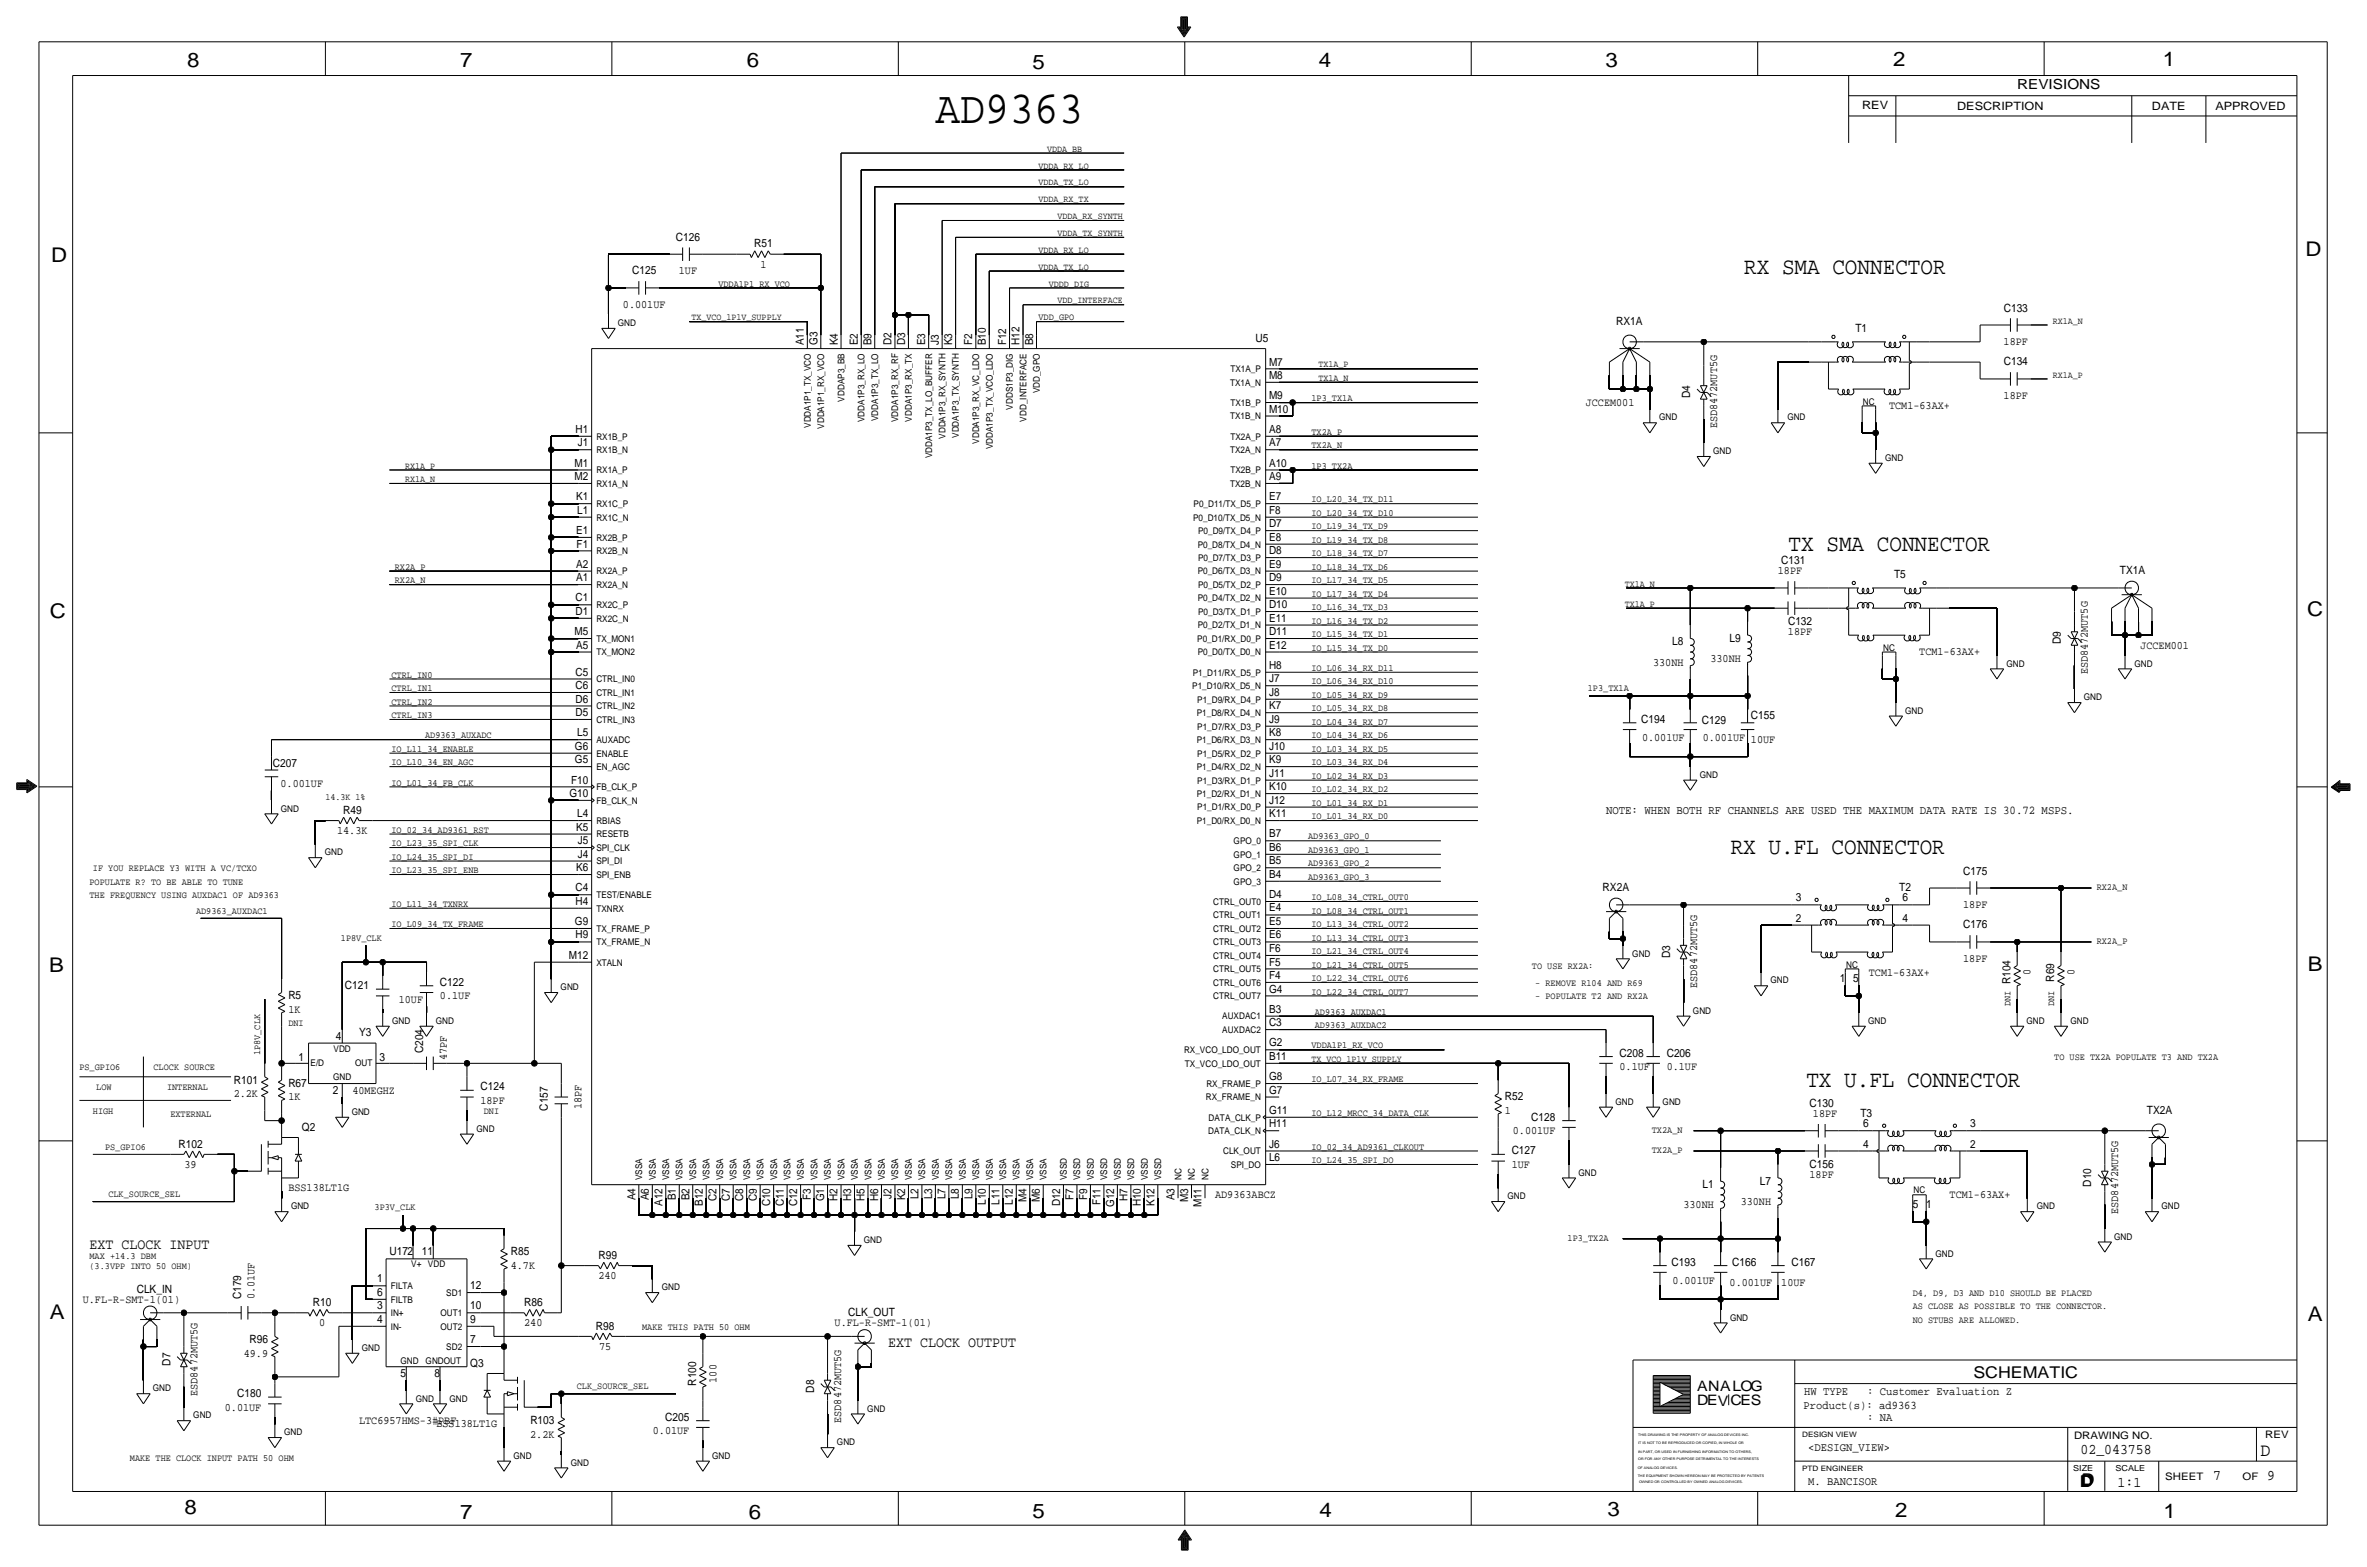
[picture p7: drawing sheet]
<svg xmlns="http://www.w3.org/2000/svg" width="892mm" height="590mm" viewBox="0 0 892 590" stroke-linecap="round" stroke-linejoin="round" font-family="sans-serif">
<defs><g id="words">
<text font-size="17.4" x="352.5" y="46.2">AD9363</text>
<g font-size="8.9">
<text x="657.3" y="103.4">RX SMA CONNECTOR</text>
<text x="674.1" y="207.5">TX SMA CONNECTOR</text>
<text x="652.2" y="321.8">RX U.FL CONNECTOR</text>
<text x="680.7" y="409.4">TX U.FL CONNECTOR</text>
</g>
<g font-size="7.6">
<text x="70.6" y="25.4">8</text>
<text x="173.4" y="25.4">7</text>
<text x="281.4" y="25.1">6</text>
<text x="389.1" y="26.2">5</text>
<text x="497" y="25.4">4</text>
<text x="605" y="25.1">3</text>
<text x="713.4" y="24.9">2</text>
<text x="815" y="24.9">1</text>
<text x="19.3" y="98.8">D</text>
<text x="868.9" y="96.5">D</text>
<text x="18.7" y="232.7">C</text>
<text x="869.4" y="232.2">C</text>
<text x="869.6" y="365.8">B</text>
<text x="18.5" y="366">B</text>
<text x="18.7" y="496.8">A</text>
<text x="869.6" y="497.6">A</text>
<text x="69.5" y="570.5">8</text>
<text x="173.4" y="572.3">7</text>
<text x="282.1" y="572.3">6</text>
<text x="389.1" y="571.8">5</text>
<text x="497.3" y="571.5">4</text>
<text x="605.7" y="571.2">3</text>
<text x="714.2" y="571.5">2</text>
<text x="815.3" y="572">1</text>
</g>
<text font-size="7" x="851.9" y="548.4">D</text>
<g font-size="6.1">
<text x="743.7" y="518.9">SCHEMATIC</text>
<text x="783.8" y="560.3">D</text>
<text x="784.3" y="559.8">D</text>
</g>
<g font-size="5.6">
<text x="33.7" y="470.4">EXT CLOCK INPUT</text>
<text x="334.7" y="507.2">EXT CLOCK OUTPUT</text>
<text x="784" y="547.9">02_043758</text>
<text x="834.1" y="557.5">7</text>
<text x="854.4" y="557.5">9</text>
<text x="798" y="560.1">1:1</text>
</g>
<g font-size="5.4">
<text x="639.5" y="524.2">ANALOG</text>
<text x="639.5" y="529.3">DEVCES</text>
</g>
<text font-size="5.2" x="760.2" y="33.5">REVISIONS</text>
<text font-size="4.5" x="605.2" y="306.6">NOTE: WHEN BOTH RF CHANNELS ARE USED THE MAXIMUM DATA RATE IS 30.72 MSPS.</text>
<g font-size="4.4">
<text x="679.9" y="525.5">HW TYPE</text>
<text x="703.6" y="525.5">: Customer Evaluation Z</text>
<text x="679.7" y="530.9">Product(s): ad9363</text>
<text x="703.6" y="535.2">: NA</text>
<text x="681.4" y="546.6">&lt;DESIGN_VIEW&gt;</text>
<text x="681.4" y="559.3">M. BANCISOR</text>
</g>
<g font-size="4.3">
<text x="701.8" y="41.1">REV</text>
<text x="737.6" y="41.4">DESCRIPTION</text>
<text x="811" y="41.4">DATE</text>
<text x="834.8" y="41.4">APPROVED</text>
<text x="254.7" y="90.7">C126</text>
<text x="284.2" y="93.2">R51</text>
<text x="286.6" y="100.8">1</text>
<text x="238.2" y="103.4">C125</text>
<text x="255.8" y="103.4">1UF</text>
<text x="234.7" y="116.1">0.001UF</text>
<text x="755.1" y="117.3">C133</text>
<text x="609" y="122.4">RX1A</text>
<text x="699.2" y="125">T1</text>
<text x="473.2" y="128.8">U5</text>
<text x="755.1" y="130">18PF</text>
<text x="755.1" y="137.7">C134</text>
<text x="597.6" y="152.9">JCCEM001</text>
<text x="637" y="150" transform="rotate(-90 637 150)">D4</text>
<text x="711.9" y="154.2">TCM1-63AX+</text>
<text x="755.1" y="150.4">18PF</text>
<text x="647.1" y="161.3" transform="rotate(-90 647.1 161.3)">ESD8472MUT5G</text>
<text x="671.3" y="212.6">C131</text>
<text x="670" y="216.4">18PF</text>
<text x="713.8" y="217.7">T5</text>
<text x="798.9" y="216.4">TX1A</text>
<text x="673.8" y="239.3">18PF</text>
<text x="673.8" y="235.5">C132</text>
<text x="630.2" y="243.1">L8</text>
<text x="651.8" y="241.8">L9</text>
<text x="776.7" y="242.7" transform="rotate(-90 776.7 242.7)">D9</text>
<text x="806.6" y="244.3">JCCEM001</text>
<text x="623" y="250.7">330NH</text>
<text x="644.6" y="249.4">330NH</text>
<text x="723.3" y="246.9">TCM1-63AX+</text>
<text x="786.8" y="254" transform="rotate(-90 786.8 254)">ESD8472MUT5G</text>
<text x="618.4" y="272.3">C194</text>
<text x="641.3" y="272.8">C129</text>
<text x="659.8" y="271">C155</text>
<text x="618.8" y="279.1">0.001UF</text>
<text x="641.7" y="279.1">0.001UF</text>
<text x="659.8" y="279.9">10UF</text>
<text x="102.8" y="288.8">C207</text>
<text x="105.7" y="296.4">0.001UF</text>
<text x="129.3" y="306.6">R49</text>
<text x="127.1" y="314.2">14.3K</text>
<text x="739.9" y="329.4">C175</text>
<text x="604" y="335.8">RX2A</text>
<text x="715.7" y="335.8">T2</text>
<text x="676.8" y="339.6">3</text>
<text x="717" y="339.6">6</text>
<text x="717" y="347.2">4</text>
<text x="739.8" y="342.1">18PF</text>
<text x="739.9" y="349.8">C176</text>
<text x="629.4" y="360.8" transform="rotate(-90 629.4 360.8)">D3</text>
<text x="739.8" y="362.5">18PF</text>
<text x="165.8" y="371.3">C122</text>
<text x="693.3" y="370.1">1</text>
<text x="698.4" y="370.1">5</text>
<text x="704.3" y="367.5">TCM1-63AX+</text>
<text x="757.6" y="370.8" transform="rotate(-90 757.6 370.8)">R104</text>
<text x="765.3" y="367.4" transform="rotate(-90 765.3 367.4)">0</text>
<text x="774.1" y="369.8" transform="rotate(-90 774.1 369.8)">R69</text>
<text x="781.8" y="367.4" transform="rotate(-90 781.8 367.4)">0</text>
<text x="108.7" y="376.4">R5</text>
<text x="130" y="372.6">C121</text>
<text x="150.3" y="377.7">10UF</text>
<text x="165.8" y="376.4">0.1UF</text>
<text x="639.5" y="372.2" transform="rotate(-90 639.5 372.2)">ESD8472MUT5G</text>
<text x="108.7" y="381.5">1K</text>
<text x="126.6" y="391.7">4</text>
<text x="135.3" y="390.4">Y3</text>
<text x="112.5" y="399.5">1</text>
<text x="143" y="399.5">3</text>
<text x="159.5" y="396.7" transform="rotate(-90 159.5 396.7)">C204</text>
<text x="168.4" y="399.3" transform="rotate(-90 168.4 399.3)">47PF</text>
<text x="610.3" y="398">C208</text>
<text x="628.1" y="398">C206</text>
<text x="610.3" y="403.1">0.1UF</text>
<text x="628.1" y="403.1">0.1UF</text>
<text x="88.1" y="413.3">2.2K</text>
<text x="88.1" y="408.2">R101</text>
<text x="108.7" y="409.4">R67</text>
<text x="125.4" y="412">2</text>
<text x="132.8" y="412">40MEGHZ</text>
<text x="181.1" y="410.7">C124</text>
<text x="108.7" y="414.5">1K</text>
<text x="181.1" y="415.8">18PF</text>
<text x="206.5" y="418.3" transform="rotate(-90 206.5 418.3)">C157</text>
<text x="219.2" y="417.8" transform="rotate(-90 219.2 417.8)">18PF</text>
<text x="567.1" y="419.6">1</text>
<text x="567.1" y="414.5">R52</text>
<text x="681.9" y="417.1">C130</text>
<text x="809" y="419.6">TX2A</text>
<text x="113.7" y="426">Q2</text>
<text x="577" y="422.1">C128</text>
<text x="683.2" y="420.9">18PF</text>
<text x="701.1" y="420.9">T3</text>
<text x="702.2" y="424.7">6</text>
<text x="742.4" y="424.7">3</text>
<text x="570.1" y="427.2">0.001UF</text>
<text x="67.3" y="432.3">R102</text>
<text x="569.7" y="434.8">C127</text>
<text x="702.2" y="432.3">4</text>
<text x="69.5" y="439.9">39</text>
<text x="569.7" y="439.9">1UF</text>
<text x="681.9" y="443.7">18PF</text>
<text x="681.9" y="439.9">C156</text>
<text x="108.7" y="448.8">BSS138LT1G</text>
<text x="641.6" y="447.5">L1</text>
<text x="663.2" y="446.3">L7</text>
<text x="788.1" y="447" transform="rotate(-90 788.1 447)">D10</text>
<text x="457.9" y="451.4">AD9363ABCZ</text>
<text x="634.4" y="455.2">330NH</text>
<text x="656" y="453.9">330NH</text>
<text x="720.8" y="455.2">5 1</text>
<text x="734.7" y="451.4">TCM1-63AX+</text>
<text x="798.3" y="457.2" transform="rotate(-90 798.3 457.2)">ESD8472MUT5G</text>
<text x="146.8" y="472.9">U172</text>
<text x="159" y="472.9">11</text>
<text x="192.5" y="472.9">R85</text>
<text x="192.5" y="478">4.7K</text>
<text x="225.5" y="474.2">R99</text>
<text x="629.9" y="476.8">C193</text>
<text x="652.7" y="476.8">C166</text>
<text x="675.1" y="476.8">C167</text>
<text x="142.1" y="483.1">1</text>
<text x="177.2" y="485.6">12</text>
<text x="225.5" y="481.8">240</text>
<text x="630.2" y="483.6">0.001UF</text>
<text x="651.8" y="484.4">0.001UF</text>
<text x="671.3" y="484.4">10UF</text>
<text x="31.2" y="490.7">U.FL-R-SMT-1(01)</text>
<text x="51.5" y="486.9">CLK_IN</text>
<text x="90.9" y="489.5" transform="rotate(-90 90.9 489.5)">C179</text>
<text x="96" y="489.5" transform="rotate(-90 96 489.5)">0.01UF</text>
<text x="117.9" y="492">R10</text>
<text x="142.1" y="488.2">6</text>
<text x="197.6" y="492">R86</text>
<text x="142.1" y="493.3">3</text>
<text x="177.2" y="493.3">10</text>
<text x="319.6" y="495.8">CLK_OUT</text>
<text x="120.2" y="499.6">0</text>
<text x="142.1" y="498.3">4</text>
<text x="177.2" y="498.3">9</text>
<text x="197.6" y="499.6">240</text>
<text x="224.5" y="500.9">R98</text>
<text x="314.5" y="499.6">U.FL-R-SMT-1(01)</text>
<text x="94" y="506">R96</text>
<text x="177.2" y="506">7</text>
<text x="225.7" y="508.5">75</text>
<text x="64.2" y="514.5" transform="rotate(-90 64.2 514.5)">D7</text>
<text x="91.9" y="511">49.9</text>
<text x="177.2" y="514.9">Q3</text>
<text x="151" y="518.7">5</text>
<text x="163.7" y="518.7">8</text>
<text x="262.3" y="522" transform="rotate(-90 262.3 522)">R100</text>
<text x="270" y="520.8" transform="rotate(-90 270 520.8)">100</text>
<text x="74.4" y="525.8" transform="rotate(-90 74.4 525.8)">ESD8472MUT5G</text>
<text x="89.4" y="526.3">C180</text>
<text x="306.8" y="524.7" transform="rotate(-90 306.8 524.7)">D8</text>
<text x="84.7" y="531.4">0.01UF</text>
<text x="135.3" y="536.4">LTC6957HMS-3#PBF</text>
<text x="164.5" y="537.7">BSS138LT1G</text>
<text x="199.9" y="536.4">R103</text>
<text x="250.7" y="535.2">C205</text>
<text x="316.9" y="536" transform="rotate(-90 316.9 536)">ESD8472MUT5G</text>
<text x="199.8" y="541.5">2.2K</text>
<text x="246" y="540.3">0.01UF</text>
</g>
<g font-size="4.2">
<text x="303" y="130" transform="rotate(-90 303 130)">A11</text>
<text x="308.1" y="130" transform="rotate(-90 308.1 130)">G3</text>
<text x="315.7" y="130" transform="rotate(-90 315.7 130)">K4</text>
<text x="323.3" y="130" transform="rotate(-90 323.3 130)">E2</text>
<text x="328.4" y="130" transform="rotate(-90 328.4 130)">B9</text>
<text x="336" y="130" transform="rotate(-90 336 130)">D2</text>
<text x="341.1" y="130" transform="rotate(-90 341.1 130)">D3</text>
<text x="348.7" y="130" transform="rotate(-90 348.7 130)">E3</text>
<text x="353.8" y="130" transform="rotate(-90 353.8 130)">J3</text>
<text x="358.9" y="130" transform="rotate(-90 358.9 130)">K3</text>
<text x="366.4" y="130" transform="rotate(-90 366.4 130)">F2</text>
<text x="371.5" y="130" transform="rotate(-90 371.5 130)">B10</text>
<text x="379.2" y="130" transform="rotate(-90 379.2 130)">F12</text>
<text x="384.3" y="130" transform="rotate(-90 384.3 130)">H12</text>
<text x="389.3" y="130" transform="rotate(-90 389.3 130)">B8</text>
<text x="478.2" y="137.7">M7</text>
<text x="478.2" y="142.8">M8</text>
<text x="478.2" y="155.4">M10</text>
<text x="478.2" y="150.4">M9</text>
<text x="216.9" y="163.1">H1</text>
<text x="478.2" y="163.1">A8</text>
<text x="217.7" y="168.1">J1</text>
<text x="478.2" y="168.1">A7</text>
<text x="216.5" y="175.8">M1</text>
<text x="478.2" y="175.8">A10</text>
<text x="216.5" y="180.9">M2</text>
<text x="478.2" y="180.8">A9</text>
<text x="217.1" y="188.5">K1</text>
<text x="478.2" y="188.5">E7</text>
<text x="217.5" y="193.5">L1</text>
<text x="478.2" y="193.6">F8</text>
<text x="217.1" y="201.2">E1</text>
<text x="478.2" y="198.6">D7</text>
<text x="478.2" y="203.7">E8</text>
<text x="217.3" y="206.2">F1</text>
<text x="478.2" y="208.8">D8</text>
<text x="217.1" y="213.9">A2</text>
<text x="478.2" y="213.9">E9</text>
<text x="217.1" y="218.9">A1</text>
<text x="478.2" y="218.9">D9</text>
<text x="216.9" y="226.6">C1</text>
<text x="478.2" y="224">E10</text>
<text x="216.9" y="231.6">D1</text>
<text x="478.2" y="229.1">D10</text>
<text x="216.5" y="239.3">M5</text>
<text x="478.2" y="239.3">D11</text>
<text x="478.2" y="234.2">E11</text>
<text x="217.1" y="244.3">A5</text>
<text x="478.2" y="244.4">E12</text>
<text x="216.9" y="254.5">C5</text>
<text x="478.2" y="252">H8</text>
<text x="478.2" y="257.1">J7</text>
<text x="216.9" y="259.6">C6</text>
<text x="478.2" y="262.2">J8</text>
<text x="216.9" y="264.7">D6</text>
<text x="216.9" y="269.7">D5</text>
<text x="478.2" y="267.3">K7</text>
<text x="478.2" y="272.3">J9</text>
<text x="217.5" y="277.4">L5</text>
<text x="478.2" y="277.4">K8</text>
<text x="216.7" y="287.5">G5</text>
<text x="216.7" y="282.4">G6</text>
<text x="478.2" y="282.4">J10</text>
<text x="478.2" y="287.5">K9</text>
<text x="478.2" y="292.6">J11</text>
<text x="215.2" y="295.1">F10</text>
<text x="478.2" y="297.7">K10</text>
<text x="214.6" y="300.2">G10</text>
<text x="478.2" y="302.8">J12</text>
<text x="217.5" y="307.8">L4</text>
<text x="478.2" y="307.8">K11</text>
<text x="217.1" y="312.9">K5</text>
<text x="478.2" y="315.4">B7</text>
<text x="217.7" y="323">J4</text>
<text x="217.7" y="318">J5</text>
<text x="478.2" y="320.5">B6</text>
<text x="217.1" y="328.1">K6</text>
<text x="478.2" y="325.6">B5</text>
<text x="216.9" y="335.7">C4</text>
<text x="478.2" y="330.7">B4</text>
<text x="216.9" y="340.8">H4</text>
<text x="478.2" y="338.3">D4</text>
<text x="478.2" y="343.4">E4</text>
<text x="676.8" y="347.2">2</text>
<text x="216.7" y="348.4">G9</text>
<text x="216.9" y="353.5">H9</text>
<text x="478.2" y="353.5">E6</text>
<text x="478.2" y="348.4">E5</text>
<text x="478.2" y="358.6">F6</text>
<text x="214.4" y="361.1">M12</text>
<text x="478.2" y="363.7">F5</text>
<text x="478.2" y="368.8">F4</text>
<text x="478.2" y="373.9">G4</text>
<text x="478.2" y="381.5">B3</text>
<text x="478.2" y="386.5">C3</text>
<text x="478.2" y="394.2">G2</text>
<text x="478.2" y="399.2">B11</text>
<text x="478.2" y="406.9">G8</text>
<text x="478.2" y="412">G7</text>
<text x="478.2" y="419.6">G11</text>
<text x="478.2" y="424.7">H11</text>
<text x="478.2" y="432.3">J6</text>
<text x="478.2" y="437.4">L6</text>
<text x="742.4" y="432.3">2</text>
<text x="239.5" y="452.1" transform="rotate(-90 239.5 452.1)">A4</text>
<text x="244.6" y="452.1" transform="rotate(-90 244.6 452.1)">A6</text>
<text x="249.6" y="454.2" transform="rotate(-90 249.6 454.2)">A12</text>
<text x="254.7" y="452.1" transform="rotate(-90 254.7 452.1)">B1</text>
<text x="259.8" y="452.1" transform="rotate(-90 259.8 452.1)">B2</text>
<text x="264.9" y="454.2" transform="rotate(-90 264.9 454.2)">B12</text>
<text x="270" y="452.3" transform="rotate(-90 270 452.3)">C2</text>
<text x="275" y="452.3" transform="rotate(-90 275 452.3)">C7</text>
<text x="280.1" y="452.3" transform="rotate(-90 280.1 452.3)">C8</text>
<text x="285.2" y="452.3" transform="rotate(-90 285.2 452.3)">C9</text>
<text x="290.3" y="454.4" transform="rotate(-90 290.3 454.4)">C10</text>
<text x="295.4" y="454.4" transform="rotate(-90 295.4 454.4)">C11</text>
<text x="300.4" y="454.4" transform="rotate(-90 300.4 454.4)">C12</text>
<text x="305.5" y="451.9" transform="rotate(-90 305.5 451.9)">F3</text>
<text x="310.6" y="452.6" transform="rotate(-90 310.6 452.6)">G1</text>
<text x="315.7" y="452.3" transform="rotate(-90 315.7 452.3)">H2</text>
<text x="320.8" y="452.3" transform="rotate(-90 320.8 452.3)">H3</text>
<text x="325.8" y="452.3" transform="rotate(-90 325.8 452.3)">H5</text>
<text x="330.9" y="452.3" transform="rotate(-90 330.9 452.3)">H6</text>
<text x="336" y="451.5" transform="rotate(-90 336 451.5)">J2</text>
<text x="341.1" y="452.1" transform="rotate(-90 341.1 452.1)">K2</text>
<text x="346.2" y="451.7" transform="rotate(-90 346.2 451.7)">L2</text>
<text x="351.2" y="451.7" transform="rotate(-90 351.2 451.7)">L3</text>
<text x="356.3" y="451.7" transform="rotate(-90 356.3 451.7)">L7</text>
<text x="361.4" y="451.7" transform="rotate(-90 361.4 451.7)">L8</text>
<text x="366.5" y="451.7" transform="rotate(-90 366.5 451.7)">L9</text>
<text x="371.6" y="453.8" transform="rotate(-90 371.6 453.8)">L10</text>
<text x="376.6" y="453.8" transform="rotate(-90 376.6 453.8)">L11</text>
<text x="381.7" y="453.8" transform="rotate(-90 381.7 453.8)">L12</text>
<text x="386.8" y="452.8" transform="rotate(-90 386.8 452.8)">M4</text>
<text x="391.9" y="452.8" transform="rotate(-90 391.9 452.8)">M6</text>
<text x="399.5" y="454.4" transform="rotate(-90 399.5 454.4)">D12</text>
<text x="404.6" y="451.9" transform="rotate(-90 404.6 451.9)">F7</text>
<text x="409.7" y="451.9" transform="rotate(-90 409.7 451.9)">F9</text>
<text x="414.7" y="454" transform="rotate(-90 414.7 454)">F11</text>
<text x="419.8" y="454.6" transform="rotate(-90 419.8 454.6)">G12</text>
<text x="424.9" y="452.3" transform="rotate(-90 424.9 452.3)">H7</text>
<text x="430" y="454.4" transform="rotate(-90 430 454.4)">H10</text>
<text x="435.1" y="454.2" transform="rotate(-90 435.1 454.2)">K12</text>
<text x="442.6" y="452.1" transform="rotate(-90 442.6 452.1)">A3</text>
<text x="447.7" y="452.8" transform="rotate(-90 447.7 452.8)">M3</text>
<text x="452.8" y="454.9" transform="rotate(-90 452.8 454.9)">M11</text>
</g>
<g font-size="3.9">
<text x="781.6" y="542.1">DRAWING NO.</text>
<text x="853.6" y="541.8">REV</text>
<text x="816" y="557.4">SHEET</text>
<text x="845.1" y="557.5">OF</text>
</g>
<g font-size="3.6">
<text x="270.7" y="107.9">VDDA1P1_RX_VCO</text>
<text x="391.4" y="120.6">VDD_GPO</text>
<text x="494.2" y="151.1">1P3_TX1A</text>
<text x="494.2" y="163.8">TX2A_P</text>
<text x="494.2" y="168.9">TX2A_N</text>
<text x="494.2" y="176.5">1P3_TX2A</text>
<text x="494.2" y="189.2">IO_L20_34_TX_D11</text>
<text x="494.2" y="194.3">IO_L20_34_TX_D10</text>
<text x="494.2" y="199.4">IO_L19_34_TX_D9</text>
<text x="494.2" y="204.5">IO_L19_34_TX_D8</text>
<text x="494.2" y="209.5">IO_L18_34_TX_D7</text>
<text x="148.8" y="214.6">RX2A_P</text>
<text x="494.2" y="214.6">IO_L18_34_TX_D6</text>
<text x="148.8" y="219.7">RX2A_N</text>
<text x="494.2" y="219.7">IO_L17_34_TX_D5</text>
<text x="494.2" y="224.8">IO_L17_34_TX_D4</text>
<text x="494.2" y="229.9">IO_L16_34_TX_D3</text>
<text x="494.2" y="234.9">IO_L16_34_TX_D2</text>
<text x="494.2" y="245.1">IO_L15_34_TX_D0</text>
<text x="494.2" y="240">IO_L15_34_TX_D1</text>
<text x="147.5" y="255.3">CTRL_IN0</text>
<text x="494.2" y="257.8">IO_L06_34_RX_D10</text>
<text x="494.2" y="252.7">IO_L06_34_RX_D11</text>
<text x="147.5" y="260.3">CTRL_IN1</text>
<text x="494.2" y="262.9">IO_L05_34_RX_D9</text>
<text x="598.4" y="260.3">1P3_TX1A</text>
<text x="147.5" y="265.4">CTRL_IN2</text>
<text x="494.2" y="268">IO_L05_34_RX_D8</text>
<text x="147.5" y="270.5">CTRL_IN3</text>
<text x="494.2" y="273">IO_L04_34_RX_D7</text>
<text x="160.2" y="278.1">AD9363_AUXADC</text>
<text x="494.2" y="278.1">IO_L04_34_RX_D6</text>
<text x="147.5" y="283.2">IO_L11_34_ENABLE</text>
<text x="494.2" y="283.2">IO_L03_34_RX_D5</text>
<text x="147.5" y="288.3">IO_L10_34_EN_AGC</text>
<text x="494.2" y="293.4">IO_L02_34_RX_D3</text>
<text x="494.2" y="288.3">IO_L03_34_RX_D4</text>
<text x="147.5" y="295.9">IO_L01_34_FB_CLK</text>
<text x="494.2" y="298.5">IO_L02_34_RX_D2</text>
<text x="494.2" y="303.5">IO_L01_34_RX_D1</text>
<text x="494.2" y="308.6">IO_L01_34_RX_D0</text>
<text x="147.5" y="313.7">IO_02_34_AD9361_RST</text>
<text x="493" y="316.2">AD9363_GPO_0</text>
<text x="147.5" y="318.8">IO_L23_35_SPI_CLK</text>
<text x="147.5" y="323.8">IO_L24_35_SPI_DI</text>
<text x="493" y="321.3">AD9363_GPO_1</text>
<text x="35" y="328.2">IF YOU REPLACE Y3 WITH A VC/TCXO</text>
<text x="147.5" y="328.9">IO_L23_35_SPI_ENB</text>
<text x="493" y="326.4">AD9363_GPO_2</text>
<text x="33.7" y="333.2">POPULATE R? TO BE ABLE TO TUNE</text>
<text x="493" y="331.5">AD9363_GPO_3</text>
<text x="790.1" y="335.3">RX2A_N</text>
<text x="33.7" y="338.3">THE FREQUENCY USING AUXDAC1 OF AD9363</text>
<text x="147.5" y="341.6">IO_L11_34_TXNRX</text>
<text x="494.2" y="339.1">IO_L08_34_CTRL_OUT0</text>
<text x="73.9" y="344.2">AD9363_AUXDAC1</text>
<text x="494.2" y="344.2">IO_L08_34_CTRL_OUT1</text>
<text x="147.5" y="349.2">IO_L09_34_TX_FRAME</text>
<text x="494.2" y="349.2">IO_L13_34_CTRL_OUT2</text>
<text x="128.5" y="354.3">1P8V_CLK</text>
<text x="494.2" y="359.4">IO_L21_34_CTRL_OUT4</text>
<text x="494.2" y="354.3">IO_L13_34_CTRL_OUT3</text>
<text x="790.1" y="355.6">RX2A_P</text>
<text x="494.2" y="364.5">IO_L21_34_CTRL_OUT5</text>
<text x="577.3" y="365">TO USE RX2A:</text>
<text x="494.2" y="369.6">IO_L22_34_CTRL_OUT6</text>
<text x="578.6" y="371.3">- REMOVE R104 AND R69</text>
<text x="494.2" y="374.6">IO_L22_34_CTRL_OUT7</text>
<text x="578.6" y="376.4">- POPULATE T2 AND RX2A</text>
<text x="495.5" y="382.3">AD9363_AUXDAC1</text>
<text x="757.6" y="379" transform="rotate(-90 757.6 379)">DNI</text>
<text x="774.1" y="379" transform="rotate(-90 774.1 379)">DNI</text>
<text x="108.7" y="386.6">DNI</text>
<text x="495.5" y="387.3">AD9363_AUXDAC2</text>
<text x="494.2" y="395">VDDA1P1_RX_VCO</text>
<text x="98" y="397.5" transform="rotate(-90 98 397.5)">1P8V_CLK</text>
<text x="774.1" y="399.3">TO USE TX2A POPULATE T3 AND TX2A</text>
<text x="29.9" y="403.1">PS_GPIO6</text>
<text x="57.9" y="403.1">CLOCK SOURCE</text>
<text x="494.2" y="407.7">IO_L07_34_RX_FRAME</text>
<text x="36.3" y="410.7">LOW</text>
<text x="62.9" y="410.7">INTERNAL</text>
<text x="35" y="419.6">HIGH</text>
<text x="182.3" y="419.6">DNI</text>
<text x="64.2" y="420.9">EXTERNAL</text>
<text x="494.2" y="420.4">IO_L12_MRCC_34_DATA_CLK</text>
<text x="622.5" y="426.7">TX2A_N</text>
<text x="39.6" y="433.1">PS_GPIO6</text>
<text x="494.2" y="433.1">IO_02_34_AD9361_CLKOUT</text>
<text x="622.5" y="434.3">TX2A_P</text>
<text x="494.2" y="438.1">IO_L24_35_SPI_DO</text>
<text x="40.8" y="450.8">CLK_SOURCE_SEL</text>
<text x="141.2" y="455.9">3P3V_CLK</text>
<text x="590.8" y="467.4">1P3_TX2A</text>
<text x="33.7" y="474.2">MAX +14.3 DBM</text>
<text x="33.7" y="478">(3.3VPP INTO 50 OHM)</text>
<text x="720.8" y="488.2">D4, D9, D3 AND D10 SHOULD BE PLACED</text>
<text x="720.8" y="493.3">AS CLOSE AS POSSIBLE TO THE CONNECTOR.</text>
<text x="242" y="500.9">MAKE THIS PATH 50 OHM</text>
<text x="720.8" y="498.3">NO STUBS ARE ALLOWED.</text>
<text x="217.4" y="523.2">CLK_SOURCE_SEL</text>
<text x="49" y="550.4">MAKE THE CLOCK INPUT PATH 50 OHM</text>
</g>
<g font-size="3.5">
<text x="394.6" y="57.1">VDDA_BB</text>
<text x="391.4" y="63.5">VDDA_RX_LO</text>
<text x="391.4" y="69.9">VDDA_TX_LO</text>
<text x="391.4" y="76.2">VDDA_RX_TX</text>
<text x="398.5" y="82.5">VDDA_RX_SYNTH</text>
<text x="398.5" y="88.9">VDDA_TX_SYNTH</text>
<text x="391.4" y="95.2">VDDA_RX_LO</text>
<text x="391.4" y="101.6">VDDA_TX_LO</text>
<text x="395.3" y="107.9">VDDD_DIG</text>
<text x="398.5" y="114.3">VDD_INTERFACE</text>
<text x="232.9" y="122.8">GND</text>
<text x="260.6" y="120.6">TX_VCO_1P1V_SUPPLY</text>
<text x="773.6" y="121.9">RX1A_N</text>
<text x="463.7" y="140.2">TX1A_P</text>
<text x="496.9" y="143.5">TX1A_N</text>
<text x="496.9" y="138.4">TX1A_P</text>
<text x="773.6" y="142.2">RX1A_P</text>
<text x="391.9" y="148.2" transform="rotate(-90 391.9 148.2)">VDD_GPO</text>
<text x="463.5" y="145.3">TX1A_N</text>
<text x="318.2" y="151.3" transform="rotate(-90 318.2 151.3)">VDDAP3_BB</text>
<text x="381.7" y="154.4" transform="rotate(-90 381.7 154.4)">VDDS1P3_DIG</text>
<text x="463.7" y="152.9">TX1B_P</text>
<text x="702.1" y="152.4">NC</text>
<text x="305.5" y="161.2" transform="rotate(-90 305.5 161.2)">VDDA1P1_TX_VCO</text>
<text x="310.6" y="161.6" transform="rotate(-90 310.6 161.6)">VDDA1P1_RX_VCO</text>
<text x="325.8" y="159" transform="rotate(-90 325.8 159)">VDDA1P3_RX_LO</text>
<text x="330.9" y="158.6" transform="rotate(-90 330.9 158.6)">VDDA1P3_TX_LO</text>
<text x="338.5" y="159" transform="rotate(-90 338.5 159)">VDDA1P3_RX_RF</text>
<text x="343.6" y="158.8" transform="rotate(-90 343.6 158.8)">VDDA1P3_RX_TX</text>
<text x="386.8" y="158.8" transform="rotate(-90 386.8 158.8)">VDD_INTERFACE</text>
<text x="463.5" y="158">TX1B_N</text>
<text x="625.3" y="158.4">GND</text>
<text x="673.6" y="158.4">GND</text>
<text x="224.7" y="165.6">RX1B_P</text>
<text x="356.3" y="165.3" transform="rotate(-90 356.3 165.3)">VDDA1P3_RX_SYNTH</text>
<text x="361.4" y="165" transform="rotate(-90 361.4 165)">VDDA1P3_TX_SYNTH</text>
<text x="369" y="167.2" transform="rotate(-90 369 167.2)">VDDA1P3_RX_VC_LDO</text>
<text x="463.7" y="165.6">TX2A_P</text>
<text x="224.7" y="170.7">RX1B_N</text>
<text x="351.2" y="172.7" transform="rotate(-90 351.2 172.7)">VDDA1P3_TX_LO_BUFFER</text>
<text x="374.1" y="169.3" transform="rotate(-90 374.1 169.3)">VDDA1P3_TX_VCO_LDO</text>
<text x="463.5" y="170.7">TX2A_N</text>
<text x="645.6" y="171.1">GND</text>
<text x="710.4" y="173.6">GND</text>
<text x="152.7" y="176.5">RX1A_P</text>
<text x="224.7" y="178.3">RX1A_P</text>
<text x="463.7" y="178.3">TX2B_P</text>
<text x="152.7" y="181.6">RX1A_N</text>
<text x="224.7" y="183.4">RX1A_N</text>
<text x="463.5" y="183.4">TX2B_N</text>
<text x="224.7" y="191">RX1C_P</text>
<text x="449.8" y="191">P0_D11/TX_D5_P</text>
<text x="224.7" y="196.1">RX1C_N</text>
<text x="449.6" y="196.1">P0_D10/TX_D5_N</text>
<text x="224.7" y="203.7">RX2B_P</text>
<text x="451.5" y="201.2">P0_D9/TX_D4_P</text>
<text x="224.7" y="208.8">RX2B_N</text>
<text x="451.4" y="206.2">P0_D8/TX_D4_N</text>
<text x="451.5" y="211.3">P0_D7/TX_D3_P</text>
<text x="224.7" y="216.4">RX2A_P</text>
<text x="224.7" y="221.5">RX2A_N</text>
<text x="451.4" y="216.4">P0_D6/TX_D3_N</text>
<text x="451.5" y="221.5">P0_D5/TX_D2_P</text>
<text x="612.3" y="221">TX1A_N</text>
<text x="451.4" y="226.6">P0_D4/TX_D2_N</text>
<text x="224.7" y="229.1">RX2C_P</text>
<text x="451.5" y="231.6">P0_D3/TX_D1_P</text>
<text x="612.3" y="228.6">TX1A_P</text>
<text x="224.7" y="234.2">RX2C_N</text>
<text x="451.4" y="236.7">P0_D2/TX_D1_N</text>
<text x="224.7" y="241.8">TX_MON1</text>
<text x="451.2" y="241.8">P0_D1/RX_D0_P</text>
<text x="709.7" y="245.1">NC</text>
<text x="224.7" y="246.9">TX_MON2</text>
<text x="451.4" y="246.9">P0_D0/TX_D0_N</text>
<text x="756.1" y="251.1">GND</text>
<text x="804.4" y="251.1">GND</text>
<text x="224.7" y="257">CTRL_IN0</text>
<text x="449.5" y="254.5">P1_D11/RX_D5_P</text>
<text x="224.7" y="262.1">CTRL_IN1</text>
<text x="449.3" y="259.6">P1_D10/RX_D5_N</text>
<text x="785.3" y="263.8">GND</text>
<text x="224.7" y="267.2">CTRL_IN2</text>
<text x="451" y="269.7">P1_D8/RX_D4_N</text>
<text x="451.2" y="264.7">P1_D9/RX_D4_P</text>
<text x="718" y="268.9">GND</text>
<text x="224.7" y="272.3">CTRL_IN3</text>
<text x="451.2" y="274.8">P1_D7/RX_D3_P</text>
<text x="224.7" y="279.9">AUXADC</text>
<text x="451" y="279.9">P1_D6/RX_D3_N</text>
<text x="224.7" y="285">ENABLE</text>
<text x="451.2" y="285">P1_D5/RX_D2_P</text>
<text x="224.7" y="290.1">EN_AGC</text>
<text x="451" y="290.1">P1_D4/RX_D2_N</text>
<text x="640.5" y="293">GND</text>
<text x="224.7" y="297.7">FB_CLK_P</text>
<text x="451.2" y="295.1">P1_D3/RX_D1_P</text>
<text x="105.9" y="305.7">GND</text>
<text x="122.6" y="301.5">14.3K 1%</text>
<text x="224.7" y="302.8">FB_CLK_N</text>
<text x="451" y="300.2">P1_D2/RX_D1_N</text>
<text x="451.2" y="305.3">P1_D1/RX_D0_P</text>
<text x="224.7" y="310.4">RBIAS</text>
<text x="451" y="310.4">P1_D0/RX_D0_N</text>
<text x="224.7" y="315.5">RESETB</text>
<text x="122.4" y="322.2">GND</text>
<text x="224.7" y="320.5">SPI_CLK</text>
<text x="464.9" y="318">GPO_0</text>
<text x="464.9" y="323.1">GPO_1</text>
<text x="224.7" y="325.6">SPI_DI</text>
<text x="464.9" y="328.2">GPO_2</text>
<text x="224.7" y="330.7">SPI_ENB</text>
<text x="464.9" y="333.2">GPO_3</text>
<text x="224.7" y="338.3">TEST/ENABLE</text>
<text x="457.2" y="340.9">CTRL_OUT0</text>
<text x="224.7" y="343.4">TXNRX</text>
<text x="457.2" y="345.9">CTRL_OUT1</text>
<text x="224.7" y="351">TX_FRAME_P</text>
<text x="457.2" y="351">CTRL_OUT2</text>
<text x="224.7" y="356.1">TX_FRAME_N</text>
<text x="457.2" y="356.1">CTRL_OUT3</text>
<text x="224.7" y="363.7">XTALN</text>
<text x="457.2" y="361.2">CTRL_OUT4</text>
<text x="615.1" y="360.3">GND</text>
<text x="695.7" y="364.5">NC</text>
<text x="457.2" y="366.3">CTRL_OUT5</text>
<text x="457.2" y="371.3">CTRL_OUT6</text>
<text x="667.2" y="370.5">GND</text>
<text x="211.3" y="373">GND</text>
<text x="457.2" y="376.4">CTRL_OUT7</text>
<text x="638" y="381.9">GND</text>
<text x="147.8" y="385.7">GND</text>
<text x="164.3" y="385.7">GND</text>
<text x="460.6" y="384">AUXDAC1</text>
<text x="460.6" y="389.1">AUXDAC2</text>
<text x="704" y="385.7">GND</text>
<text x="763.7" y="385.7">GND</text>
<text x="780.2" y="385.7">GND</text>
<text x="117" y="401.6">E/D</text>
<text x="125.7" y="396.2">VDD</text>
<text x="133.8" y="401.6">OUT</text>
<text x="446.2" y="396.7">RX_VCO_LDO_OUT</text>
<text x="446.6" y="401.8">TX_VCO_LDO_OUT</text>
<text x="494.2" y="400">TX_VCO_1P1V_SUPPLY</text>
<text x="125.6" y="406.7">GND</text>
<text x="454.6" y="409.4">RX_FRAME_P</text>
<text x="454.4" y="414.5">RX_FRAME_N</text>
<text x="608.8" y="416.2">GND</text>
<text x="626.6" y="416.2">GND</text>
<text x="132.5" y="420">GND</text>
<text x="455.5" y="422.1">DATA_CLK_P</text>
<text x="179.5" y="426.4">GND</text>
<text x="455.3" y="427.2">DATA_CLK_N</text>
<text x="461" y="434.8">CLK_OUT</text>
<text x="463.9" y="439.9">SPI_DO</text>
<text x="594.8" y="442.9">GND</text>
<text x="242" y="444.5" transform="rotate(-90 242 444.5)">VSSA</text>
<text x="247.1" y="444.5" transform="rotate(-90 247.1 444.5)">VSSA</text>
<text x="252.2" y="444.5" transform="rotate(-90 252.2 444.5)">VSSA</text>
<text x="257.3" y="444.5" transform="rotate(-90 257.3 444.5)">VSSA</text>
<text x="262.3" y="444.5" transform="rotate(-90 262.3 444.5)">VSSA</text>
<text x="267.4" y="444.5" transform="rotate(-90 267.4 444.5)">VSSA</text>
<text x="272.5" y="444.5" transform="rotate(-90 272.5 444.5)">VSSA</text>
<text x="277.6" y="444.5" transform="rotate(-90 277.6 444.5)">VSSA</text>
<text x="282.7" y="444.5" transform="rotate(-90 282.7 444.5)">VSSA</text>
<text x="287.7" y="444.5" transform="rotate(-90 287.7 444.5)">VSSA</text>
<text x="292.8" y="444.5" transform="rotate(-90 292.8 444.5)">VSSA</text>
<text x="297.9" y="444.5" transform="rotate(-90 297.9 444.5)">VSSA</text>
<text x="303" y="444.5" transform="rotate(-90 303 444.5)">VSSA</text>
<text x="308.1" y="444.5" transform="rotate(-90 308.1 444.5)">VSSA</text>
<text x="313.1" y="444.5" transform="rotate(-90 313.1 444.5)">VSSA</text>
<text x="318.2" y="444.5" transform="rotate(-90 318.2 444.5)">VSSA</text>
<text x="323.3" y="444.5" transform="rotate(-90 323.3 444.5)">VSSA</text>
<text x="328.4" y="444.5" transform="rotate(-90 328.4 444.5)">VSSA</text>
<text x="333.5" y="444.5" transform="rotate(-90 333.5 444.5)">VSSA</text>
<text x="338.5" y="444.5" transform="rotate(-90 338.5 444.5)">VSSA</text>
<text x="343.6" y="444.5" transform="rotate(-90 343.6 444.5)">VSSA</text>
<text x="348.7" y="444.5" transform="rotate(-90 348.7 444.5)">VSSA</text>
<text x="353.8" y="444.5" transform="rotate(-90 353.8 444.5)">VSSA</text>
<text x="358.9" y="444.5" transform="rotate(-90 358.9 444.5)">VSSA</text>
<text x="363.9" y="444.5" transform="rotate(-90 363.9 444.5)">VSSA</text>
<text x="369" y="444.5" transform="rotate(-90 369 444.5)">VSSA</text>
<text x="374.1" y="444.5" transform="rotate(-90 374.1 444.5)">VSSA</text>
<text x="379.2" y="444.5" transform="rotate(-90 379.2 444.5)">VSSA</text>
<text x="384.3" y="444.5" transform="rotate(-90 384.3 444.5)">VSSA</text>
<text x="389.3" y="444.5" transform="rotate(-90 389.3 444.5)">VSSA</text>
<text x="394.4" y="444.5" transform="rotate(-90 394.4 444.5)">VSSA</text>
<text x="402" y="444.5" transform="rotate(-90 402 444.5)">VSSD</text>
<text x="407.1" y="444.5" transform="rotate(-90 407.1 444.5)">VSSD</text>
<text x="412.2" y="444.5" transform="rotate(-90 412.2 444.5)">VSSD</text>
<text x="417.3" y="444.5" transform="rotate(-90 417.3 444.5)">VSSD</text>
<text x="422.4" y="444.5" transform="rotate(-90 422.4 444.5)">VSSD</text>
<text x="427.4" y="444.5" transform="rotate(-90 427.4 444.5)">VSSD</text>
<text x="432.5" y="444.5" transform="rotate(-90 432.5 444.5)">VSSD</text>
<text x="437.6" y="444.5" transform="rotate(-90 437.6 444.5)">VSSD</text>
<text x="445.2" y="444.5" transform="rotate(-90 445.2 444.5)">NC</text>
<text x="450.3" y="444.5" transform="rotate(-90 450.3 444.5)">NC</text>
<text x="455.4" y="444.5" transform="rotate(-90 455.4 444.5)">NC</text>
<text x="721.1" y="449.6">NC</text>
<text x="109.7" y="455.6">GND</text>
<text x="568.1" y="451.8">GND</text>
<text x="767.5" y="455.6">GND</text>
<text x="814.5" y="455.6">GND</text>
<text x="796.7" y="467">GND</text>
<text x="325.6" y="468.3">GND</text>
<text x="729.4" y="473.4">GND</text>
<text x="155" y="477.3">V+</text>
<text x="161.3" y="477.3">VDD</text>
<text x="147.3" y="485.6">FILTA</text>
<text x="147.3" y="490.7">FILTB</text>
<text x="168.2" y="488.2">SD1</text>
<text x="249.4" y="486.1">GND</text>
<text x="147.3" y="495.8">IN+</text>
<text x="166" y="495.8">OUT1</text>
<text x="652" y="497.5">GND</text>
<text x="147.3" y="500.9">IN-</text>
<text x="166" y="500.9">OUT2</text>
<text x="136.3" y="508.9">GND</text>
<text x="168.2" y="508.5">SD2</text>
<text x="151" y="513.8">GND</text>
<text x="160.4" y="513.8">GNDOUT</text>
<text x="57.6" y="524.2">GND</text>
<text x="156.7" y="528">GND</text>
<text x="169.4" y="528">GND</text>
<text x="326.8" y="531.8">GND</text>
<text x="72.8" y="534.3">GND</text>
<text x="107.1" y="540.7">GND</text>
<text x="315.4" y="544.5">GND</text>
<text x="193.5" y="549.6">GND</text>
<text x="268.4" y="549.6">GND</text>
<text x="215.1" y="552.1">GND</text>
</g>
<g font-size="3.1">
<text x="781.3" y="554">SIZE</text>
<text x="797.3" y="554">SCALE</text>
</g>
<g font-size="2.8">
<text x="679.1" y="541.3">DESIGN VIEW</text>
<text x="679.1" y="554">PTD ENGINEER</text>
</g>
<g font-size="1.3">
<text x="617.3" y="541.1">THIS DRAWING IS THE PROPERTY OF ANALOG DEVICES INC.</text>
<text x="617.3" y="543.9">IT IS NOT TO BE REPRODUCED OR COPIED, IN WHOLE OR</text>
<text x="617.3" y="547.2">IN PART, OR USED IN FURNISHING INFORMATION TO OTHERS,</text>
<text x="617.3" y="550">OR FOR ANY OTHER PURPOSE DETRIMENTAL TO THE INTERESTS</text>
<text x="617.2" y="556.3">THE EQUIPMENT SHOWN HEREON MAY BE PROTECTED BY PATENTS</text>
<text x="617.2" y="553.2">OF ANALOG DEVICES.</text>
<text x="617.7" y="558.8">OWNED OR CONTROLLED BY OWNED ANALOG DEVICES.</text>
</g>
</g></defs>
<!-- layer: Nets -->
<g fill="none" stroke="#000" stroke-width=".38">
<path d="M316.9 57.7v68.5zM316.9 57.7h106.7zM324.6 64v62.2zM324.6 64h99zM329.6 70.4v55.8zM329.6 70.4h94zM337.3 76.7v41.9zM337.3 76.7h86.3zM229.3 95.8v12.7zM229.3 95.8h22.9zM264.9 95.8h12.7zM295.4 95.8h13.9z"/>
<path d="M309.3 95.8v12.7zM355 83.1v43.1zM355 83.1h68.6zM360.1 89.4v36.8zM360.1 89.4h63.5zM367.7 95.8v30.4zM367.7 95.8h55.9zM229.3 108.5v10.1zM229.3 108.5h6.4zM248.4 108.5h60.9zM309.3 108.5v17.7zM337.3 118.6v7.6z"/>
<path d="M337.3 118.6h5zM342.3 118.6v7.6zM342.3 118.6h7.7zM350 118.6v7.6zM372.8 102.1v24.1zM372.8 102.1h50.8zM380.4 108.5v17.7zM380.4 108.5h43.2zM385.5 114.8v11.4zM385.5 114.8h38.1zM259.8 121.2h44.4zM304.2 121.2v5z"/>
<path d="M390.6 121.2v5zM390.6 121.2h33zM482 138.9h75zM619.2 128.8h22.9zM642.1 128.8v8.9zM642.1 128.8h39.3zM670 136.4v17.8zM670 136.4h11.4zM727.2 128.8h19zM727.2 136.4h19zM746.2 122.4h6.4zM746.2 122.4v6.4z"/>
<path d="M746.2 136.4v6.3zM765.3 122.4h6.3zM482 144h75zM482 156.7h5.1zM482 151.6h5.1zM487.1 151.6v5.1zM487.1 151.6h69.9zM606.5 141.5v5.1zM606.5 146.6h5.1zM611.6 141.5v5.1zM611.6 146.6h5.1zM616.7 141.5v5.1z"/>
<path d="M616.7 146.6h5zM621.7 146.6v7.6zM621.7 141.5v5.1zM642.1 158v8.9zM701.8 159.3v3.8zM706.8 159.3v3.8zM746.2 142.7h6.4zM765.3 142.7h6.3zM146.8 177h71.1zM207.7 164.3h10.2zM207.7 164.3v5.1zM207.7 169.4h10.2z"/>
<path d="M207.7 169.4v20.3zM482 177h5.1zM482 169.4h75zM482 164.3h75zM487.1 177v5.1zM487.1 177h69.9zM701.8 163.1h5zM706.8 163.1v6.3zM146.8 182.1h71.1zM207.7 189.7h10.2zM207.7 189.7v5.1zM207.7 194.8h10.2z"/>
<path d="M207.7 194.8v7.6zM482 182.1h5.1zM482 189.7h75zM482 194.8h75zM482 199.9h75zM146.8 215.1h71.1zM207.7 202.4h10.2zM207.7 207.5v20.3zM207.7 202.4v5.1zM207.7 207.5h10.2zM482 210.1h75zM482 205h75z"/>
<path d="M482 215.1h75zM146.8 220.2h71.1zM207.7 232.9v7.6zM207.7 232.9h10.2zM207.7 227.8v5.1zM207.7 227.8h10.2zM482 220.2h75zM482 230.4h75zM482 225.3h75zM482 235.5h75zM612.9 221.5h24.1zM612.9 229.1h45.7z"/>
<path d="M637 221.5v14zM637 221.5h31.7zM658.6 229.1v5.1zM658.6 229.1h10.1zM681.4 229.1h7.7zM681.4 221.5h7.7zM734.8 229.1h17.8zM734.8 221.5h47zM752.6 229.1v17.8zM781.8 221.5v8.9zM781.8 221.5h16.5zM795.7 234.2v5.1z"/>
<path d="M795.7 239.3h5.1zM800.8 239.3v7.6zM800.8 234.2v5.1zM800.8 239.3h5.1zM805.9 239.3h5.1zM805.9 234.2v5.1zM811 234.2v5.1zM146.8 255.8h71.1zM207.7 245.6v55.9zM207.7 245.6h10.2zM207.7 240.5v5.1zM207.7 240.5h10.2z"/>
<path d="M482 258.3h75zM482 253.2h75zM482 240.5h75zM482 245.6h75zM637 255.8v6.3zM658.6 254.5v7.6zM709.4 255.8h5.1zM709.4 252v3.8zM714.5 255.8v8.9zM714.5 252v3.8zM781.8 250.7v8.9zM102.3 278.6v6.4z"/>
<path d="M102.3 278.6h115.6zM146.8 271h71.1zM146.8 265.9h71.1zM146.8 260.9h71.1zM482 278.6h75zM482 268.5h75zM482 263.4h75zM482 273.6h75zM598.9 262.1h15.2zM614.1 279.9v5.1zM614.1 262.1v5.1zM614.1 262.1h22.9z"/>
<path d="M637 279.9v5.1zM637 262.1v5.1zM637 262.1h21.6zM658.6 279.9v5.1zM658.6 262.1v5.1zM102.3 297.7v3.8zM146.8 296.4h71.1zM146.8 288.8h71.1zM146.8 283.7h71.1zM482 299h75zM482 293.9h75zM482 288.8h75z"/>
<path d="M482 283.7h75zM614.1 285h22.9zM637 285v3.8zM637 285h21.6zM118.8 309.1v8.9zM118.8 309.1h3.8zM140.4 309.1h77.5zM146.8 319.3h71.1zM146.8 314.2h71.1zM207.7 301.5v35.6zM207.7 301.5h10.2zM482 309.1h75z"/>
<path d="M482 304h75zM482 316.7h61zM146.8 324.4h71.1zM146.8 329.4h71.1zM207.7 337.1v17.7zM207.7 337.1h10.2zM482 326.9h61zM482 332h61zM482 339.6h75zM482 321.8h61zM727.2 334.5h10.1zM727.2 334.5v6.4z"/>
<path d="M750 334.5h26.7zM776.7 334.5v24.1zM776.7 334.5h11.4zM75.6 345.9h30.5zM106.1 345.9v22.9zM137.9 356.1v6.4zM146.8 342.1h71.1zM146.8 349.8h71.1zM207.7 354.8v14zM207.7 354.8h10.2zM482 359.9h75zM482 354.8h75z"/>
<path d="M482 349.8h75zM482 344.7h75zM606.5 351v2.6zM606.5 353.6h5.1zM611.6 353.6v2.5zM611.6 351v2.6zM614.1 340.9h20.3zM634.4 340.9v7.6zM634.4 340.9h40.7zM663.7 348.5v17.8zM663.7 348.5h11.4zM720.8 348.5h6.4z"/>
<path d="M720.8 340.9h6.4zM727.2 348.5v6.3zM727.2 354.8h10.1zM750 354.8h10.2zM760.2 354.8v3.8zM760.2 354.8h27.9zM99.8 376.4v24.2zM129 362.5v25.4zM129 362.5h8.9zM137.9 362.5h6.3zM144.2 362.5v5zM144.2 362.5h16.5z"/>
<path d="M160.7 379v2.5zM160.7 362.5v3.8zM201.4 362.5v38.1zM201.4 362.5h16.5zM482 375.2h75zM482 365h75zM482 370.1h75zM634.4 368.8v8.9zM695.4 371.3v3.9zM695.4 375.2h5.1zM700.5 375.2v6.3zM700.5 371.3v3.9z"/>
<path d="M760.2 376.4v5.1zM776.7 376.4v5.1zM54.1 398v26.7zM106.1 386.6v14zM144.2 380.2v1.3zM482 382.8h141zM482 395.5h62.3zM482 387.9h123.2zM605.2 387.9v5zM623 382.8v10.1zM29.9 414.5h57.2zM29.9 405.6h57.2z"/>
<path d="M99.8 418.3v3.8zM106.1 419.6v2.5zM106.1 400.6v1.2zM106.1 400.6h5.1zM129 413.3v2.5zM146.8 400.6h8.9zM168.4 400.6h7.6zM176 418.3v3.8zM176 400.6v5zM176 400.6h25.4zM201.4 400.6h10.1zM211.5 400.6v7.6z"/>
<path d="M482 400.6h82.6zM482 408.2h75zM564.6 400.6v6.3zM564.6 400.6h26.7zM591.3 400.6v16.5zM605.2 405.6v6.4zM623 405.6v6.4zM35 434.8h29.2zM82 434.8h6.3zM88.3 434.8v6.4zM99.8 422.1h6.3zM106.1 422.1v1.3z"/>
<path d="M211.5 420.9v55.9zM482 438.7h75zM482 420.9h75zM482 433.6h75zM564.6 424.7v5.1zM591.3 429.8v8.9zM638.3 426h10.1zM638.3 433.6h31.7zM648.4 426v13.9zM648.4 426h31.8zM670 433.6v5.1zM670 433.6h10.2z"/>
<path d="M692.9 426h7.6zM692.9 433.6h7.6zM746.2 433.6h17.8zM746.2 426h47zM764 433.6v17.8zM793.2 426v7.6zM793.2 426h15.2zM811 438.7v12.7zM811 436.1v2.6zM811 438.7h5.1zM816.1 436.1v2.6zM35 452.6h53.3z"/>
<path d="M88.3 441.2v11.4zM88.3 441.2h5.1zM106.1 448.8v2.6zM151.8 457.7v5.1zM240.7 451.4v6.3zM240.7 457.7h5.1zM245.8 451.4v6.3zM245.8 457.7h5.1zM250.9 451.4v6.3zM250.9 457.7h5.1zM256 451.4v6.3zM256 457.7h5.1z"/>
<path d="M261.1 451.4v6.3zM261.1 457.7h5zM266.1 451.4v6.3zM266.1 457.7h5.1zM271.2 451.4v6.3zM271.2 457.7h5.1zM276.3 451.4v6.3zM276.3 457.7h5.1zM281.4 451.4v6.3zM281.4 457.7h5.1zM286.5 451.4v6.3zM286.5 457.7h5z"/>
<path d="M291.5 451.4v6.3zM291.5 457.7h5.1zM296.6 451.4v6.3zM296.6 457.7h5.1zM301.7 451.4v6.3zM301.7 457.7h5.1zM306.8 451.4v6.3zM306.8 457.7h5.1zM311.9 451.4v6.3zM311.9 457.7h5zM316.9 451.4v6.3zM316.9 457.7h5.1z"/>
<path d="M322 457.7v6.4zM322 451.4v6.3zM322 457.7h5.1zM327.1 451.4v6.3zM327.1 457.7h5.1zM332.2 451.4v6.3zM332.2 457.7h5.1zM337.3 451.4v6.3zM337.3 457.7h5zM342.3 457.7h5.1zM342.3 451.4v6.3zM347.4 451.4v6.3z"/>
<path d="M347.4 457.7h5.1zM352.5 451.4v6.3zM352.5 457.7h5.1zM357.6 451.4v6.3zM357.6 457.7h5.1zM362.7 451.4v6.3zM362.7 457.7h5zM367.7 457.7h5.1zM367.7 451.4v6.3zM372.8 451.4v6.3zM372.8 457.7h5.1zM377.9 451.4v6.3z"/>
<path d="M377.9 457.7h5.1zM383 451.4v6.3zM383 457.7h5.1zM388.1 457.7h5zM388.1 451.4v6.3zM393.1 451.4v6.3zM393.1 457.7h7.7zM400.8 457.7h5zM400.8 451.4v6.3zM405.8 451.4v6.3zM405.8 457.7h5.1zM410.9 451.4v6.3z"/>
<path d="M410.9 457.7h5.1zM416 451.4v6.3zM416 457.7h5.1zM421.1 451.4v6.3zM421.1 457.7h5.1zM426.2 457.7h5zM426.2 451.4v6.3zM431.2 451.4v6.3zM431.2 457.7h5.1zM436.3 451.4v6.3zM564.6 442.5v5zM670 459v7.6z"/>
<path d="M720.8 456.4v3.8zM725.9 456.4v3.8zM793.2 453.9v8.9zM137.9 462.8v26.7zM137.9 462.8h13.9zM151.8 462.8h3.9zM155.7 462.8v6.3zM155.7 462.8h7.6zM163.3 462.8v6.3zM163.3 462.8h26.6zM189.9 462.8v2.5zM211.5 476.8v17.7z"/>
<path d="M211.5 476.8h8.9zM238.2 476.8h7.6zM245.8 476.8v5zM611.6 466.6h14zM625.6 466.6v5.1zM625.6 466.6h22.8zM648.4 466.6v5.1zM648.4 460.2v6.4zM648.4 466.6h21.6zM670 466.6v5.1zM720.8 460.2h5.1zM725.9 460.2v8.9z"/>
<path d="M61.7 494.5h7.6zM69.3 494.5v7.7zM69.3 494.5h16.5zM98.5 494.5h5.1zM103.6 494.5v3.8zM103.6 494.5h7.6zM127.7 499.6v19.1zM127.7 499.6h12.7zM129 494.5h11.4zM132.8 484.4v20.3zM132.8 484.4h7.6zM137.9 489.5h2.5z"/>
<path d="M181.1 499.6h5zM181.1 486.9h8.8zM181.1 494.5h11.4zM186.1 499.6v3.8zM189.9 486.9v20.3zM189.9 483.1v3.8zM210.3 494.5h1.2zM625.6 484.4v5.1zM625.6 489.5h22.8zM648.4 489.5v3.8zM648.4 484.4v5.1zM648.4 489.5h21.6z"/>
<path d="M670 484.4v5.1zM54.1 507.2v12.7zM54.1 504.7v2.5zM54.1 507.2h5zM59.1 504.7v2.5zM103.6 518.7v2.5zM103.6 516.1v2.6zM103.6 518.7h24.1zM153.1 519.9v3.8zM165.8 519.9v3.8zM181.1 507.2h8.8zM186.1 503.4h31.8z"/>
<path d="M189.9 507.2v5.1zM235.7 503.4h29.2zM264.9 503.4v6.4zM264.9 503.4h47zM311.9 503.4v8.9zM311.9 503.4h8.9zM323.3 514.9v12.7zM323.3 513.6v1.3zM323.3 514.9h5.1zM328.4 513.6v1.3zM69.3 522.5v7.6zM103.6 533.9v2.5z"/>
<path d="M189.9 537.7v7.6zM202.6 530.1h5.1zM207.7 525v5.1zM207.7 525h3.8zM211.5 525v3.8zM211.5 525h43.2zM264.9 527.6v2.5zM311.9 532.6v7.7zM211.5 546.6v1.3zM264.9 542.8v2.5z"/>
</g>
<g fill="#000" stroke="#000" stroke-width=".38">
<circle cx="229.3" cy="108.5" r="1.07"/>
<circle cx="309.3" cy="108.5" r="1.07"/>
<circle cx="337.3" cy="118.6" r="1.07"/>
<circle cx="342.3" cy="118.6" r="1.07"/>
<circle cx="642.1" cy="128.8" r="1.07"/>
<circle cx="487.1" cy="151.6" r="1.07"/>
<circle cx="611.6" cy="146.6" r="1.07"/>
<circle cx="616.7" cy="146.6" r="1.07"/>
<circle cx="621.7" cy="146.6" r="1.07"/>
<circle cx="207.7" cy="169.4" r="1.07"/>
<circle cx="487.1" cy="177" r="1.07"/>
<circle cx="706.8" cy="163.1" r="1.07"/>
<circle cx="207.7" cy="189.7" r="1.07"/>
<circle cx="207.7" cy="194.8" r="1.07"/>
<circle cx="207.7" cy="207.5" r="1.07"/>
<circle cx="207.7" cy="202.4" r="1.07"/>
<circle cx="207.7" cy="232.9" r="1.07"/>
<circle cx="207.7" cy="227.8" r="1.07"/>
<circle cx="637" cy="221.5" r="1.07"/>
<circle cx="658.6" cy="229.1" r="1.07"/>
<circle cx="781.8" cy="221.5" r="1.07"/>
<circle cx="800.8" cy="239.3" r="1.07"/>
<circle cx="805.9" cy="239.3" r="1.07"/>
<circle cx="207.7" cy="245.6" r="1.07"/>
<circle cx="207.7" cy="240.5" r="1.07"/>
<circle cx="714.5" cy="255.8" r="1.07"/>
<circle cx="614.1" cy="262.1" r="1.07"/>
<circle cx="637" cy="262.1" r="1.07"/>
<circle cx="658.6" cy="262.1" r="1.07"/>
<circle cx="637" cy="285" r="1.07"/>
<circle cx="207.7" cy="301.5" r="1.07"/>
<circle cx="207.7" cy="337.1" r="1.07"/>
<circle cx="776.7" cy="334.5" r="1.07"/>
<circle cx="207.7" cy="354.8" r="1.07"/>
<circle cx="611.6" cy="353.6" r="1.07"/>
<circle cx="634.4" cy="340.9" r="1.07"/>
<circle cx="760.2" cy="354.8" r="1.07"/>
<circle cx="137.9" cy="362.5" r="1.07"/>
<circle cx="144.2" cy="362.5" r="1.07"/>
<circle cx="700.5" cy="375.2" r="1.07"/>
<circle cx="106.1" cy="400.6" r="1.07"/>
<circle cx="176" cy="400.6" r="1.07"/>
<circle cx="201.4" cy="400.6" r="1.07"/>
<circle cx="564.6" cy="400.6" r="1.07"/>
<circle cx="106.1" cy="422.1" r="1.07"/>
<circle cx="648.4" cy="426" r="1.07"/>
<circle cx="670" cy="433.6" r="1.07"/>
<circle cx="793.2" cy="426" r="1.07"/>
<circle cx="811" cy="438.7" r="1.07"/>
<circle cx="88.3" cy="441.2" r="1.07"/>
<circle cx="245.8" cy="457.7" r="1.07"/>
<circle cx="250.9" cy="457.7" r="1.07"/>
<circle cx="256" cy="457.7" r="1.07"/>
<circle cx="261.1" cy="457.7" r="1.07"/>
<circle cx="266.1" cy="457.7" r="1.07"/>
<circle cx="271.2" cy="457.7" r="1.07"/>
<circle cx="276.3" cy="457.7" r="1.07"/>
<circle cx="281.4" cy="457.7" r="1.07"/>
<circle cx="286.5" cy="457.7" r="1.07"/>
<circle cx="291.5" cy="457.7" r="1.07"/>
<circle cx="296.6" cy="457.7" r="1.07"/>
<circle cx="301.7" cy="457.7" r="1.07"/>
<circle cx="306.8" cy="457.7" r="1.07"/>
<circle cx="311.9" cy="457.7" r="1.07"/>
<circle cx="316.9" cy="457.7" r="1.07"/>
<circle cx="322" cy="457.7" r="1.07"/>
<circle cx="327.1" cy="457.7" r="1.07"/>
<circle cx="332.2" cy="457.7" r="1.07"/>
<circle cx="337.3" cy="457.7" r="1.07"/>
<circle cx="342.3" cy="457.7" r="1.07"/>
<circle cx="347.4" cy="457.7" r="1.07"/>
<circle cx="352.5" cy="457.7" r="1.07"/>
<circle cx="357.6" cy="457.7" r="1.07"/>
<circle cx="362.7" cy="457.7" r="1.07"/>
<circle cx="367.7" cy="457.7" r="1.07"/>
<circle cx="372.8" cy="457.7" r="1.07"/>
<circle cx="377.9" cy="457.7" r="1.07"/>
<circle cx="383" cy="457.7" r="1.07"/>
<circle cx="388.1" cy="457.7" r="1.07"/>
<circle cx="393.1" cy="457.7" r="1.07"/>
<circle cx="400.8" cy="457.7" r="1.07"/>
<circle cx="405.8" cy="457.7" r="1.07"/>
<circle cx="410.9" cy="457.7" r="1.07"/>
<circle cx="416" cy="457.7" r="1.07"/>
<circle cx="421.1" cy="457.7" r="1.07"/>
<circle cx="426.2" cy="457.7" r="1.07"/>
<circle cx="431.2" cy="457.7" r="1.07"/>
<circle cx="151.8" cy="462.8" r="1.07"/>
<circle cx="155.7" cy="462.8" r="1.07"/>
<circle cx="163.3" cy="462.8" r="1.07"/>
<circle cx="211.5" cy="476.8" r="1.07"/>
<circle cx="625.6" cy="466.6" r="1.07"/>
<circle cx="648.4" cy="466.6" r="1.07"/>
<circle cx="670" cy="466.6" r="1.07"/>
<circle cx="725.9" cy="460.2" r="1.07"/>
<circle cx="69.3" cy="494.5" r="1.07"/>
<circle cx="103.6" cy="494.5" r="1.07"/>
<circle cx="189.9" cy="486.9" r="1.07"/>
<circle cx="648.4" cy="489.5" r="1.07"/>
<circle cx="54.1" cy="507.2" r="1.07"/>
<circle cx="103.6" cy="518.7" r="1.07"/>
<circle cx="189.9" cy="507.2" r="1.07"/>
<circle cx="264.9" cy="503.4" r="1.07"/>
<circle cx="311.9" cy="503.4" r="1.07"/>
<circle cx="323.3" cy="514.9" r="1.07"/>
<circle cx="211.5" cy="525" r="1.07"/>
</g>
<!-- layer: Components -->
<g fill="none" stroke="#000" stroke-width=".38">
<path d="M252.2 95.8h5.1zM257.3 93.2v5.1zM259.8 95.8h5.1zM259.8 93.2v5.1zM277.6 95.8h5.1zM282.7 95.8l.5 1.2zM284.4 94.5l1.3 2.5zM284.4 94.5l-1.2 2.5zM287 94.5l1.2 2.5zM287 94.5l-1.3 2.5zM289.5 94.5l.8 1.3zM289.5 94.5l-1.3 2.5z"/>
<path d="M290.3 95.8h5.1zM229.3 118.6v5.1zM235.7 108.5h5zM240.7 105.9v5.1zM243.3 108.5h5.1zM243.3 105.9v5.1zM757.6 119.9v5.1zM760.2 119.9v5.1zM223 131.3h254zM223 131.3v315zM226.8 123.7l2.5 3.8zM226.8 123.7h5.1z"/>
<path d="M231.9 123.7l-2.6 3.8zM304.2 126.2v5.1zM309.3 126.2v5.1zM316.9 126.2v5.1zM324.6 126.2v5.1zM329.6 126.2v5.1zM337.3 126.2v5.1zM342.3 126.2v5.1zM350 126.2v5.1zM355 126.2v5.1zM360.1 126.2v5.1zM367.7 126.2v5.1z"/>
<path d="M372.8 126.2v5.1zM380.4 126.2v5.1zM385.5 126.2v5.1zM390.6 126.2v5.1zM477 138.9h5zM477 131.3v315zM606.5 136.4v5.1zM606.5 136.4l7.6-5.1zM610.3 131.3h7.6zM611.6 136.4v5.1zM614.1 128.8h5.1zM614.1 131.3l2.6 5.1z"/>
<path d="M614.1 131.3l7.6 5.1zM614.1 131.3l-2.5 5.1zM616.7 136.4v5.1zM621.7 136.4v5.1zM642.1 137.7v5zM681.4 136.4h5.1zM681.4 128.8h5.1zM686.5 136.4h5.1zM686.5 128.8h5.1zM689.1 136.4v10.2zM691.6 136.4h1.3zM691.6 128.8h1.3z"/>
<path d="M692.7 128.9a1.26 1.26 0 0 0 0 1.8 1.26 1.26 0 0 0 1.8 0 1.26 1.26 0 0 0 0-1.8M694.5 128.8a1.26 1.26 0 0 0 0 1.8 1.26 1.26 0 0 0 1.8 0 1.26 1.26 0 0 0 0-1.8M696.3 128.9a1.26 1.26 0 0 0 0 1.8 1.26 1.26 0 0 0 1.7 0 1.26 1.26 0 0 0 0-1.8M697.9 136.4h12.7zM697.9 128.8h12.7zM698 136.4a1.24 1.24 0 0 0 .1-1.8 1.24 1.24 0 0 0-1.7 0 1.24 1.24 0 0 0 0 1.7 1.22 1.22 0 0 0 0-1.7 1.22 1.22 0 0 0-1.8 0 1.22 1.22 0 0 0 0 1.7 1.27 1.27 0 0 0-.1-1.7 1.27 1.27 0 0 0-1.8 .1 1.27 1.27 0 0 0 .1 1.7M710.5 128.8a1.24 1.24 0 0 0 0 1.7 1.24 1.24 0 0 0 1.7 .1 1.24 1.24 0 0 0 .1-1.8 1.26 1.26 0 0 0 0 1.8 1.26 1.26 0 0 0 1.7 0 1.26 1.26 0 0 0 0-1.8M714.1 128.8a1.26 1.26 0 0 0 0 1.8 1.26 1.26 0 0 0 1.8 0 1.26 1.26 0 0 0 0-1.8M715.7 136.4h1.3zM715.7 128.8h1.3zM715.8 136.4a1.24 1.24 0 0 0 .1-1.8 1.24 1.24 0 0 0-1.8 0 1.24 1.24 0 0 0 0 1.7 1.27 1.27 0 0 0-.1-1.7 1.27 1.27 0 0 0-1.8 .1 1.27 1.27 0 0 0 .1 1.7 1.27 1.27 0 0 0 0-1.7 1.27 1.27 0 0 0-1.8 0 1.27 1.27 0 0 0 0 1.7M717 136.4h5.1z"/>
<path d="M717 128.8h5.1zM719.5 136a.52 .52 0 0 1 .8 .4 .52 .52 0 0 1-.8 .5M719.5 128.8v7.1zM719.5 136.9v9.7zM722.1 128.8h5.1zM722.1 136.4h5.1zM752.6 122.4h5zM760.2 122.4h5.1zM477 156.7h5zM477 151.6h5zM477 144h5zM619.2 159.3l2.5 3.8z"/>
<path d="M619.2 159.3h5.1zM621.7 154.2v5.1zM624.3 159.3l-2.6 3.8zM639.5 146.6l1.3 1.2zM640.8 147.8h2.5zM640.8 145.3l1.3 2.5zM640.8 145.3h2.5zM640.8 150.4h2.5zM642.1 152.9v5.1zM642.1 142.7v2.6zM642.1 150.4v2.5zM642.1 147.8l-1.3 2.6z"/>
<path d="M642.1 147.8l1.2 2.6zM643.3 147.8l1.3 1.3zM643.3 145.3l-1.2 2.5zM667.5 159.3l2.5 3.8zM667.5 159.3h5zM670 154.2v5.1zM672.5 159.3l-2.5 3.8zM689.1 146.6h3.8zM692.9 146.6a1.27 1.27 0 0 0 .1 1.8 1.27 1.27 0 0 0 1.8 0 1.27 1.27 0 0 0-.1-1.8 1.24 1.24 0 0 0 0 1.7 1.24 1.24 0 0 0 1.7 .1 1.24 1.24 0 0 0 .1-1.8 1.26 1.26 0 0 0 0 1.8 1.26 1.26 0 0 0 1.7 0 1.26 1.26 0 0 0 0-1.8M698.2 146.6h12.2zM701.8 154.2v5.1zM701.8 152.9v1.3z"/>
<path d="M701.8 152.9h5zM706.8 154.2v5.1zM706.8 152.9v1.3zM710.4 146.6a1.24 1.24 0 0 0 0 1.7 1.24 1.24 0 0 0 1.7 .1 1.24 1.24 0 0 0 .1-1.8 1.26 1.26 0 0 0 0 1.8 1.26 1.26 0 0 0 1.7 0 1.26 1.26 0 0 0 0-1.8 1.26 1.26 0 0 0 0 1.8 1.26 1.26 0 0 0 1.8 0 1.26 1.26 0 0 0 0-1.8M715.7 146.6h3.8zM752.6 142.7h5zM757.6 140.2v5.1zM760.2 142.7h5.1zM760.2 140.2v5.1zM217.9 177h5.1zM217.9 169.4h5.1zM217.9 164.3h5.1z"/>
<path d="M477 177h5zM477 164.3h5zM477 169.4h5zM639.5 172l2.6 3.8zM639.5 172h5.1zM642.1 166.9v5.1zM644.6 172l-2.5 3.8zM704.3 174.5l2.5 3.8zM704.3 174.5h5.1zM706.8 169.4v5.1zM709.4 174.5l-2.6 3.8zM217.9 182.1h5.1z"/>
<path d="M217.9 194.8h5.1zM217.9 189.7h5.1zM477 194.8h5zM477 189.7h5zM477 199.9h5zM477 182.1h5zM217.9 207.5h5.1zM217.9 202.4h5.1zM217.9 215.1h5.1zM477 215.1h5zM477 205h5zM477 210.1h5z"/>
<path d="M673.8 218.9v5.1zM676.4 218.9v5.1zM217.9 232.9h5.1zM217.9 227.8h5.1zM217.9 220.2h5.1zM477 235.5h5zM477 225.3h5zM477 230.4h5zM477 220.2h5zM637 235.5v5zM658.6 234.2v5.1zM658.6 239.3a1.27 1.27 0 0 1 1.5 1.3 1.27 1.27 0 0 1-1.5 1.2 1.29 1.29 0 0 1 1.5 1.3 1.29 1.29 0 0 1-1.5 1.2 1.29 1.29 0 0 1 1.5 1.3 1.29 1.29 0 0 1-1.5 1.3 1.29 1.29 0 0 1 1.5 1.3 1.29 1.29 0 0 1-1.5 1.2"/>
<path d="M668.7 221.5h5.1zM668.7 229.1h5.1zM673.8 226.6v5zM676.4 221.5h5zM676.4 229.1h5zM676.4 226.6v5zM689.1 221.5h5zM689.1 229.1h5zM694.1 229.1h5.1zM694.1 221.5h5.1zM696.7 221.5v7.1zM696.7 229.6v9.7z"/>
<path d="M696.7 239.3h3.8zM696.7 228.7a.51 .51 0 0 0-.8 .4 .51 .51 0 0 0 .8 .5M699.2 229.1h1.3zM699.2 221.5h1.3zM700.3 229.1a1.27 1.27 0 0 1 0-1.8 1.27 1.27 0 0 1 1.8 0 1.27 1.27 0 0 1 0 1.8 1.26 1.26 0 0 1 .1-1.8 1.26 1.26 0 0 1 1.7 .1 1.26 1.26 0 0 1 0 1.8 1.27 1.27 0 0 1 0-1.8 1.27 1.27 0 0 1 1.8 0 1.27 1.27 0 0 1 0 1.8M705.6 229.1h12.7zM705.6 221.5h12.7zM705.7 221.5a1.24 1.24 0 0 1 0 1.7 1.24 1.24 0 0 1-1.7 .1 1.24 1.24 0 0 1-.1-1.8 1.25 1.25 0 0 1 0 1.8 1.25 1.25 0 0 1-1.8 0 1.25 1.25 0 0 1 0-1.8 1.26 1.26 0 0 1 0 1.8 1.26 1.26 0 0 1-1.8 0 1.26 1.26 0 0 1 0-1.8M705.8 239.3a1.24 1.24 0 0 1 0 1.7 1.24 1.24 0 0 1-1.7 .1 1.24 1.24 0 0 1-.1-1.8 1.25 1.25 0 0 1 0 1.8 1.25 1.25 0 0 1-1.8 0 1.25 1.25 0 0 1 0-1.8 1.25 1.25 0 0 1 0 1.8 1.25 1.25 0 0 1-1.8 0 1.25 1.25 0 0 1 0-1.8M705.8 239.3h12.2zM717.9 239.3a1.23 1.23 0 0 0-.1 1.8 1.23 1.23 0 0 0 1.8 0 1.23 1.23 0 0 0 0-1.7 1.25 1.25 0 0 0 .2 1.7 1.25 1.25 0 0 0 1.7-.1 1.25 1.25 0 0 0 0-1.7 1.26 1.26 0 0 0-.1 1.8 1.26 1.26 0 0 0 1.8 0 1.26 1.26 0 0 0 0-1.8M718.1 229.1a1.27 1.27 0 0 1 0-1.8 1.27 1.27 0 0 1 1.8 0 1.27 1.27 0 0 1 0 1.8 1.26 1.26 0 0 1 0-1.8 1.26 1.26 0 0 1 1.8 .1 1.26 1.26 0 0 1 0 1.8"/>
<path d="M718.1 221.6a1.26 1.26 0 0 0 0 1.8 1.26 1.26 0 0 0 1.8 0 1.26 1.26 0 0 0 0-1.8M719.9 221.5a1.26 1.26 0 0 0 0 1.8 1.26 1.26 0 0 0 1.8 0 1.26 1.26 0 0 0 0-1.8M721.6 229.2a1.27 1.27 0 0 1 0-1.8 1.27 1.27 0 0 1 1.8 0 1.27 1.27 0 0 1 0 1.8M721.7 221.6a1.26 1.26 0 0 0 0 1.8 1.26 1.26 0 0 0 1.7 0 1.26 1.26 0 0 0 0-1.8M723.3 239.3h3.9zM723.3 229.1h1.3zM723.3 221.5h1.3zM724.6 229.1h5.1zM724.6 221.5h5.1zM727.2 229.1v10.2zM729.7 229.1h5.1zM729.7 221.5h5.1z"/>
<path d="M779.2 239.3l1.3 1.2zM780.5 238l1.3 2.5zM780.5 238h2.5zM781.8 230.4v5.1zM781.8 235.5v2.5zM783 238l-1.2 2.5zM795.7 229.1v5.1zM795.7 229.1l7.7-5.1zM798.3 221.5h5.1zM799.5 224h7.7zM800.8 229.1v5.1zM803.4 224l-2.6 5.1z"/>
<path d="M803.4 224l7.6 5.1zM803.4 224l2.5 5.1zM805.9 229.1v5.1zM811 229.1v5.1zM217.9 240.5h5.1zM217.9 255.8h5.1zM217.9 245.6h5.1zM477 258.3h5zM477 253.2h5zM477 245.6h5zM477 240.5h5zM637 250.7v5.1z"/>
<path d="M637 251.5v.2zM637 240.6a1.27 1.27 0 0 1 1.5 1.2 1.27 1.27 0 0 1-1.5 1.3M637 243.1a1.27 1.27 0 0 1 1.5 1.3 1.27 1.27 0 0 1-1.5 1.2M637 245.7a1.27 1.27 0 0 1 1.5 1.2 1.27 1.27 0 0 1-1.5 1.3M637 248.2a1.27 1.27 0 0 1 1.5 1.3 1.27 1.27 0 0 1-1.5 1.2M658.6 249.4v5.1zM658.6 250.2v.2zM709.4 246.9v5.1zM709.4 245.6v1.3zM709.4 245.6h5.1zM714.5 246.9v5.1zM714.5 245.6v1.3z"/>
<path d="M750 252l2.6 3.8zM750 252h5.1zM752.6 246.9v5.1zM755.1 252l-2.5 3.8zM780.5 240.5h2.5zM780.5 243.1h2.5zM781.8 245.6v5.1zM781.8 243.1v2.5zM781.8 240.5l-1.3 2.6zM781.8 240.5l1.2 2.6zM781.8 259.6v5.1zM783 240.5l1.3 1.3z"/>
<path d="M798.3 252l2.5 3.8zM798.3 252h5.1zM800.8 246.9v5.1zM803.4 252l-2.6 3.8zM217.9 278.6h5.1zM217.9 265.9h5.1zM217.9 271h5.1zM217.9 260.9h5.1zM477 278.6h5zM477 268.5h5zM477 273.6h5zM477 263.4h5z"/>
<path d="M611.6 274.8h5.1zM611.6 272.3h5.1zM614.1 274.8v5.1zM614.1 267.2v5.1zM634.4 274.8h5.1zM634.4 272.3h5.1zM637 274.8v5.1zM637 267.2v5.1zM656 272.3h5.1zM656 274.8h5.1zM658.6 274.8v5.1zM658.6 267.2v5.1z"/>
<path d="M711.9 269.7l2.6 3.9zM711.9 269.7h5.1zM714.5 264.7v5zM717 269.7l-2.5 3.9zM779.2 264.7l2.6 3.8zM779.2 264.7h5.1zM784.3 264.7l-2.5 3.8zM99.8 292.6h5.1zM99.8 290.1h5.1zM102.3 292.6v5.1zM102.3 285v5.1zM217.9 283.7h5.1z"/>
<path d="M217.9 288.8h5.1zM217.9 296.4h5.1zM223 295.7l1 .7zM223 297.2l1-.8zM477 299h5zM477 288.8h5zM477 293.9h5zM477 283.7h5zM634.4 293.9l2.6 3.8zM634.4 293.9h5.1zM637 288.8v5.1zM639.5 293.9l-2.5 3.8z"/>
<path d="M99.8 306.6l2.5 3.8zM99.8 306.6h5.1zM102.3 301.5v5.1zM104.9 306.6l-2.6 3.8zM118.8 318v5.1zM122.6 309.1h5.1zM127.7 309.1l.5 1.3zM129.5 307.8l1.3 2.6zM129.5 307.8l-1.3 2.6zM132 307.8l1.3 2.6zM132 307.8l-1.2 2.6zM134.6 307.8l.7 1.3z"/>
<path d="M134.6 307.8l-1.3 2.6zM135.3 309.1h5.1zM217.9 309.1h5.1zM217.9 314.2h5.1zM217.9 319.3h5.1zM217.9 301.5h5.1zM223 318.5l1 .8zM223 300.7l1 .8zM223 302.3l1-.8zM477 309.1h5zM477 304h5zM477 316.7h5z"/>
<path d="M116.3 323.1l2.5 3.8zM116.3 323.1h5.1zM121.4 323.1l-2.6 3.8zM217.9 329.4h5.1zM217.9 324.4h5.1zM217.9 337.1h5.1zM223 320l1-.7zM477 339.6h5zM477 321.8h5zM477 326.9h5zM477 332h5zM737.3 334.5h5.1z"/>
<path d="M742.4 332v5.1zM744.9 334.5h5.1zM744.9 332v5.1zM217.9 354.8h5.1zM217.9 342.1h5.1zM217.9 349.8h5.1zM477 359.9h5zM477 354.8h5zM477 349.8h5zM477 344.7h5zM605.2 343.4h7.7zM606.5 345.9v5.1z"/>
<path d="M606.5 345.9l2.5-2.5zM609 340.9h5.1zM609 343.4l2.6 2.5zM611.6 345.9v5.1zM611.6 356.1v5.1zM631.9 357.4l1.3 1.2zM633.2 358.6h2.5zM633.2 356.1l1.2 2.5zM633.2 356.1h2.5zM634.4 348.5v5.1zM634.4 353.6v2.5zM634.4 358.6l-1.2 2.6z"/>
<path d="M634.4 358.6l1.3 2.6zM635.7 358.6l1.3 1.3zM635.7 356.1l-1.3 2.5zM675.1 348.5h5.1zM675.1 340.9h5.1zM680.2 348.5h5zM680.2 340.9h5zM682.7 348.5v10.1zM682.7 358.6h3.8zM685.2 348.5h1.3zM685.2 340.9h1.3zM686.4 341a1.27 1.27 0 0 0 0 1.8 1.27 1.27 0 0 0 1.8-.1 1.27 1.27 0 0 0-.1-1.8 1.24 1.24 0 0 0 0 1.8 1.24 1.24 0 0 0 1.8 0 1.24 1.24 0 0 0 0-1.7 1.26 1.26 0 0 0 0 1.7 1.26 1.26 0 0 0 1.8 0 1.26 1.26 0 0 0 0-1.7"/>
<path d="M686.4 348.5a1.27 1.27 0 0 1 0-1.8 1.27 1.27 0 0 1 1.8 0 1.27 1.27 0 0 1 0 1.8M686.6 358.7a1.27 1.27 0 0 0 0 1.8 1.27 1.27 0 0 0 1.8-.1 1.27 1.27 0 0 0-.1-1.8 1.24 1.24 0 0 0 0 1.8 1.24 1.24 0 0 0 1.8 0 1.24 1.24 0 0 0 0-1.7 1.26 1.26 0 0 0 0 1.8 1.26 1.26 0 0 0 1.8 0 1.26 1.26 0 0 0 0-1.8M688.1 348.5a1.27 1.27 0 0 1 0-1.8 1.27 1.27 0 0 1 1.8 0 1.27 1.27 0 0 1 0 1.8M689.9 348.5a1.27 1.27 0 0 1 0-1.8 1.27 1.27 0 0 1 1.8 0 1.27 1.27 0 0 1 0 1.8M691.6 348.5h12.7zM691.6 340.9h12.7zM691.8 358.6h12.2zM704 358.6a1.24 1.24 0 0 0 0 1.8 1.24 1.24 0 0 0 1.8 0 1.24 1.24 0 0 0 0-1.7 1.26 1.26 0 0 0 0 1.8 1.26 1.26 0 0 0 1.8 0 1.26 1.26 0 0 0 0-1.8 1.26 1.26 0 0 0 0 1.8 1.26 1.26 0 0 0 1.8 0 1.26 1.26 0 0 0 0-1.8M704.1 348.5a1.27 1.27 0 0 1 0-1.8 1.27 1.27 0 0 1 1.8 0 1.27 1.27 0 0 1 0 1.8 1.27 1.27 0 0 1 0-1.8 1.27 1.27 0 0 1 1.8 0 1.27 1.27 0 0 1 0 1.8M704.1 340.9a1.26 1.26 0 0 0 0 1.7 1.26 1.26 0 0 0 1.8 0 1.26 1.26 0 0 0 0-1.7M705.9 340.9a1.26 1.26 0 0 0 0 1.8 1.26 1.26 0 0 0 1.8 0 1.26 1.26 0 0 0 0-1.8 1.26 1.26 0 0 0 0 1.8 1.26 1.26 0 0 0 1.8 0 1.26 1.26 0 0 0 0-1.8M707.7 348.5a1.27 1.27 0 0 1 0-1.8 1.27 1.27 0 0 1 1.8 0 1.27 1.27 0 0 1 0 1.8"/>
<path d="M709.4 358.6h3.8zM709.4 348.5h1.2zM709.4 340.9h1.2zM710.6 348.5h5.1zM710.6 340.9h5.1zM713.1 348.1a.52 .52 0 0 1 .8 .4 .52 .52 0 0 1-.8 .4M713.2 340.9v7.1zM713.2 349v9.6zM715.7 340.9h5.1zM715.7 348.5h5.1zM737.3 354.8h5.1zM742.4 352.3v5.1z"/>
<path d="M744.9 354.8h5.1zM744.9 352.3v5.1zM760.2 358.6v5.1zM776.7 358.6v5.1zM104.9 374.6l1.2-.7zM104.9 374.6l2.5 1.3zM104.9 377.2l2.5-1.3zM104.9 377.2l2.5 1.3zM104.9 379.7l2.5-1.2zM104.9 379.7l2.5 1.3zM106.1 368.8v5.1zM141.7 372.6h5.1z"/>
<path d="M141.7 375.2h5.1zM144.2 375.2v5zM144.2 367.5v5.1zM158.2 371.3h5.1zM158.2 373.9h5.1zM160.7 373.9v5.1zM160.7 366.3v5zM205.2 373.9l2.5 3.8zM205.2 373.9h5.1zM207.7 368.8v5.1zM210.3 373.9l-2.6 3.8zM217.9 362.5h5.1z"/>
<path d="M477 375.2h5zM477 365h5zM477 370.1h5zM609 361.2l2.6 3.8zM609 361.2h5.1zM614.1 361.2l-2.5 3.8zM633.2 361.2h2.5zM634.4 363.7v5.1zM634.4 361.2v2.5zM634.4 377.7v5.1zM661.1 371.3l2.6 3.9zM661.1 371.3h5.1z"/>
<path d="M663.7 366.3v5zM666.2 371.3l-2.5 3.9zM695.4 366.3v5zM695.4 365v1.3zM695.4 365h5.1zM700.5 366.3v5zM700.5 365v1.3zM758.9 364.5l1.3-.8zM758.9 364.5l2.5 1.3zM758.9 367l2.5-1.2zM758.9 367l2.5 1.3zM758.9 369.6l2.5-1.3z"/>
<path d="M758.9 369.6l2.5 1.2zM760.2 371.3v5.1zM760.2 371.3l1.2-.5zM775.4 364.5l1.3-.8zM775.4 364.5l2.6 1.3zM775.4 367l2.6-1.2zM775.4 367l2.6 1.3zM775.4 369.6l2.6-1.3zM775.4 369.6l2.6 1.2zM776.7 371.3v5.1zM776.7 371.3l1.3-.5zM106.1 381.5v5.1z"/>
<path d="M106.1 381.5l1.3-.5zM116.3 392.9v15.3zM116.3 392.9h25.4zM129 387.9v5zM141.7 386.6l2.5 3.8zM141.7 386.6h5.1zM141.7 392.9v15.3zM144.2 381.5v5.1zM146.8 386.6l-2.6 3.8zM158.2 386.6l2.5 3.8zM158.2 386.6h5.1zM160.7 381.5v5.1z"/>
<path d="M160.7 398v5.1zM163.3 386.6l-2.6 3.8zM163.3 398v5.1zM477 395.5h5zM477 387.9h5zM477 382.8h5zM602.7 398h5.1zM605.2 392.9v5.1zM620.5 398h5.1zM623 392.9v5.1zM631.9 382.8l2.5 3.8zM631.9 382.8h5.1z"/>
<path d="M637 382.8l-2.6 3.8zM697.9 386.6l2.6 3.8zM697.9 386.6h5.1zM700.5 381.5v5.1zM703 386.6l-2.5 3.8zM757.6 386.6l2.6 3.8zM757.6 386.6h5.1zM760.2 381.5v5.1zM762.7 386.6l-2.5 3.8zM774.1 386.6l2.6 3.8zM774.1 386.6h5.1zM776.7 381.5v5.1z"/>
<path d="M779.2 386.6l-2.5 3.8zM98.5 407.7l2.5-1.3zM98.5 407.7l2.5 1.2zM98.5 410.2l2.5-1.3zM98.5 410.2l2.5 1.3zM98.5 412.8l2.5-1.3zM98.5 412.8l1.3 .5zM99.8 413.3v5zM99.8 400.6v5zM99.8 405.6l1.2 .8zM104.9 407.7l1.2-.8zM104.9 407.7l2.5 1.2z"/>
<path d="M104.9 410.2l2.5-1.3zM104.9 410.2l2.5 1.3zM104.9 412.8l2.5-1.3zM104.9 412.8l2.5 1.2zM106.1 414.5v5.1zM106.1 401.8v5.1zM106.1 414.5l1.3-.5zM111.2 400.6h5.1zM116.3 408.2h25.4zM129 408.2v5.1zM129 415.8v5.1zM141.7 400.6h5.1z"/>
<path d="M155.7 400.6h5zM163.3 400.6h5.1zM173.4 410.7h5.1zM173.4 413.3h5.1zM176 413.3v5zM176 405.6v5.1zM209 415.8h5.1zM209 413.3h5.1zM211.5 415.8v5.1zM211.5 408.2v5.1zM477 408.2h5zM477 413.3h5z"/>
<path d="M477 400.6h5zM563.3 412.8l1.3-.8zM563.3 412.8l2.6 1.2zM563.3 415.3l2.6-1.3zM563.3 415.3l2.6 1.3zM563.3 417.8l2.6-1.2zM563.3 417.8l2.6 1.3zM564.6 419.6v5.1zM564.6 406.9v5.1zM564.6 419.6l1.3-.5zM591.3 417.1v5zM602.7 417.1l2.5 3.8z"/>
<path d="M602.7 417.1h5.1zM602.7 400.6h5.1zM605.2 412v5.1zM605.2 400.6v5zM607.8 417.1l-2.6 3.8zM620.5 417.1l2.5 3.8zM620.5 417.1h5.1zM620.5 400.6h5.1zM623 412v5.1zM623 400.6v5zM625.6 417.1l-2.6 3.8zM64.2 434.8h5.1z"/>
<path d="M70.1 433.6l-.8 1.2zM70.1 433.6l1.2 2.5zM72.6 433.6l-1.3 2.5zM72.6 433.6l1.3 2.5zM75.1 433.6l-1.2 2.5zM75.1 433.6l1.3 2.5zM76.9 434.8h5.1zM76.9 434.8l-.5 1.3zM98.5 431v10.2zM101 431h5.1zM101 436.1h1.3zM101 439.9v2.6z"/>
<path d="M101 429.8v2.5zM101 433.6v5.1zM102.3 436.1l2.6-.7zM102.3 436.1l2.6 .8zM104.9 435.4v1.5zM104.9 436.1h1.2zM106.1 423.4v5.1zM106.1 428.5h6.4zM106.1 428.5v2.5zM106.1 436.1v7.6zM111.2 434.8h2.5zM111.2 437.4h2.5z"/>
<path d="M112.5 437.4v6.3zM112.5 428.5v6.3zM112.5 434.8l1.2 2.6zM112.5 434.8l-1.3 2.6zM126.4 420.9l2.6 3.8zM126.4 420.9h5.1zM131.5 420.9l-2.5 3.8zM173.4 427.2l2.6 3.8zM173.4 427.2h5.1zM176 422.1v5.1zM178.5 427.2l-2.5 3.8zM475.9 426l1.1 .7z"/>
<path d="M475.9 426l1.1-.8zM475.9 420.9l1.1 .7zM475.9 420.9l1.1-.8zM477 438.7h5zM477 433.6h5zM477 426h5zM477 420.9h5zM562.1 434.8h5zM562.1 437.4h5zM564.6 437.4v5.1zM564.6 429.8v5zM588.7 422.1h5.1z"/>
<path d="M588.7 424.7h5.1zM591.3 424.7v5.1zM591.3 438.7v5zM648.4 439.9v5.1zM670 438.7v5zM680.2 433.6h5zM680.2 426h5zM685.2 431v5.1zM685.2 423.4v5.1zM687.8 433.6h5.1zM687.8 431v5.1zM687.8 426h5.1z"/>
<path d="M687.8 423.4v5.1zM700.5 426h5.1zM700.5 433.6h5.1zM705.6 433.6h5zM705.6 426h5zM708.1 426v7.1zM708.1 434.1v9.6zM708.1 433.2a.51 .51 0 0 0-.8 .4 .51 .51 0 0 0 .8 .4M710.6 433.6h1.3zM710.6 426h1.3zM711.7 426a1.26 1.26 0 0 0 0 1.8 1.26 1.26 0 0 0 1.8 0 1.26 1.26 0 0 0 0-1.8M711.8 433.6a1.27 1.27 0 0 1-.1-1.8 1.27 1.27 0 0 1 1.8 0 1.27 1.27 0 0 1 0 1.8"/>
<path d="M713.5 433.6a1.27 1.27 0 0 1 0-1.8 1.27 1.27 0 0 1 1.8 0 1.27 1.27 0 0 1 0 1.8 1.27 1.27 0 0 1 0-1.8 1.27 1.27 0 0 1 1.8 0 1.27 1.27 0 0 1 0 1.8M713.5 426a1.26 1.26 0 0 0 0 1.8 1.26 1.26 0 0 0 1.8 0 1.26 1.26 0 0 0 0-1.8M715.3 426a1.26 1.26 0 0 0 0 1.7 1.26 1.26 0 0 0 1.8 0 1.26 1.26 0 0 0 0-1.7M717 433.6h12.7zM717 426h12.7zM729.5 433.6a1.27 1.27 0 0 1 0-1.8 1.27 1.27 0 0 1 1.8 0 1.27 1.27 0 0 1 0 1.8M729.5 426.1a1.23 1.23 0 0 0 0 1.7 1.23 1.23 0 0 0 1.7 0 1.23 1.23 0 0 0 0-1.7 1.25 1.25 0 0 0 .2 1.7 1.25 1.25 0 0 0 1.7-.1 1.25 1.25 0 0 0 0-1.7 1.26 1.26 0 0 0-.1 1.8 1.26 1.26 0 0 0 1.8 0 1.26 1.26 0 0 0 .1-1.7M731.3 433.6a1.27 1.27 0 0 1 0-1.8 1.27 1.27 0 0 1 1.8 0 1.27 1.27 0 0 1 0 1.8 1.26 1.26 0 0 1 0-1.8 1.26 1.26 0 0 1 1.8 0 1.26 1.26 0 0 1-.1 1.8M734.8 433.6h1.2zM734.8 426h1.2zM736 433.6h5.1zM736 426h5.1z"/>
<path d="M738.6 433.6v10.1zM741.1 433.6h5.1zM741.1 426h5.1zM793.2 433.6v5.1zM793.2 438.7v2.5zM808.4 426h5.1zM809.7 428.5h7.6zM811 431v5.1zM811 431l2.5-2.5zM813.5 428.5l2.6 2.5zM816.1 431v5.1zM93.4 441.2h5.2z"/>
<path d="M101 441.2h5.1zM103.6 456.4l2.5 3.8zM103.6 456.4h5.1zM106.1 443.7v5.1zM106.1 443.7h6.4zM106.1 451.4v5zM108.7 456.4l-2.6 3.8zM223 446.3h254zM240.7 446.3v5.1zM245.8 446.3v5.1zM250.9 446.3v5.1zM256 446.3v5.1z"/>
<path d="M261.1 446.3v5.1zM266.1 446.3v5.1zM271.2 446.3v5.1zM276.3 446.3v5.1zM281.4 446.3v5.1zM286.5 446.3v5.1zM291.5 446.3v5.1zM296.6 446.3v5.1zM301.7 446.3v5.1zM306.8 446.3v5.1zM311.9 446.3v5.1zM316.9 446.3v5.1z"/>
<path d="M322 446.3v5.1zM327.1 446.3v5.1zM332.2 446.3v5.1zM337.3 446.3v5.1zM342.3 446.3v5.1zM347.4 446.3v5.1zM352.5 446.3v5.1zM357.6 446.3v5.1zM362.7 446.3v5.1zM367.7 446.3v5.1zM372.8 446.3v5.1zM377.9 446.3v5.1z"/>
<path d="M383 446.3v5.1zM388.1 446.3v5.1zM393.1 446.3v5.1zM400.8 446.3v5.1zM405.8 446.3v5.1zM410.9 446.3v5.1zM416 446.3v5.1zM421.1 446.3v5.1zM426.2 446.3v5.1zM431.2 446.3v5.1zM436.3 446.3v5.1zM443.9 446.3v5.1z"/>
<path d="M449 446.3v5.1zM454.1 446.3v5.1zM562.1 452.6l2.5 3.8zM562.1 452.6h5zM564.6 447.5v5.1zM567.1 452.6l-2.5 3.8zM588.7 443.7l2.6 3.8zM588.7 443.7h5.1zM593.8 443.7l-2.5 3.8zM648.4 455.2v5zM648.4 455.9v.3zM648.4 445.1a1.27 1.27 0 0 1 1.5 1.2 1.27 1.27 0 0 1-1.5 1.2"/>
<path d="M648.4 447.6a1.27 1.27 0 0 1 1.5 1.2 1.27 1.27 0 0 1-1.5 1.3M648.4 450.1a1.27 1.27 0 0 1 1.5 1.3 1.27 1.27 0 0 1-1.5 1.2M648.4 452.7a1.27 1.27 0 0 1 1.5 1.2 1.27 1.27 0 0 1-1.5 1.3M670 453.9v5.1zM670 454.7v.2zM670 443.8a1.27 1.27 0 0 1 1.5 1.2 1.27 1.27 0 0 1-1.5 1.3 1.29 1.29 0 0 1 1.5 1.2 1.29 1.29 0 0 1-1.5 1.3 1.29 1.29 0 0 1 1.5 1.3 1.29 1.29 0 0 1-1.5 1.3 1.29 1.29 0 0 1 1.5 1.2 1.29 1.29 0 0 1-1.5 1.3M708.1 443.7h3.8zM711.9 443.8a1.26 1.26 0 0 0 0 1.8 1.26 1.26 0 0 0 1.7 0 1.26 1.26 0 0 0 0-1.8 1.26 1.26 0 0 0 0 1.8 1.26 1.26 0 0 0 1.8 0 1.26 1.26 0 0 0 0-1.8M715.4 443.7a1.26 1.26 0 0 0 0 1.8 1.26 1.26 0 0 0 1.8 0 1.26 1.26 0 0 0 0-1.8M717.2 443.7h12.2zM720.8 451.4v5zM720.8 450.1v1.3z"/>
<path d="M720.8 450.1h5.1zM725.9 451.4v5zM725.9 450.1v1.3zM729.3 443.8a1.26 1.26 0 0 0 0 1.8 1.26 1.26 0 0 0 1.8 0 1.26 1.26 0 0 0 0-1.8M731.1 443.7a1.26 1.26 0 0 0 0 1.8 1.26 1.26 0 0 0 1.8 0 1.26 1.26 0 0 0 0-1.8M732.9 443.8a1.26 1.26 0 0 0 0 1.8 1.26 1.26 0 0 0 1.8 0 1.26 1.26 0 0 0 0-1.8M734.8 443.7h3.8zM761.4 456.4l2.6 3.8zM761.4 456.4h5.1zM764 451.4v5zM766.5 456.4l-2.5 3.8zM790.7 442.5l1.2 1.2z"/>
<path d="M791.9 443.7h2.6zM791.9 441.2l1.3 2.5zM791.9 441.2h2.6zM791.9 446.3h2.6zM793.2 448.8v5.1zM793.2 446.3v2.5zM793.2 443.7l-1.3 2.6zM793.2 443.7l1.3 2.6zM794.5 443.7l1.2 1.3zM794.5 441.2l-1.3 2.5zM808.4 456.4l2.6 3.8zM808.4 456.4h5.1z"/>
<path d="M811 451.4v5zM813.5 456.4l-2.5 3.8zM145.5 474.2h30.5zM145.5 474.2v40.7zM155.7 469.1v5.1zM163.3 469.1v5.1zM176 474.2v40.7zM188.7 471.2l1.2-.8zM188.7 471.2l2.5 1.2zM188.7 473.7l2.5-1.3zM188.7 473.7l2.5 1.3zM188.7 476.3l2.5-1.3z"/>
<path d="M188.7 476.3l2.5 1.2zM189.9 478v5.1zM189.9 465.3v5.1zM189.9 478l1.3-.5zM220.4 476.8h5.1zM225.5 476.8l.8 1.2zM227.5 475.5l-1.2 2.5zM227.5 475.5l1.3 2.5zM230.1 475.5l-1.3 2.5zM230.1 475.5l1.2 2.5zM232.6 475.5l-1.3 2.5zM232.6 475.5l.5 1.3z"/>
<path d="M233.1 476.8h5.1zM319.5 469.1l2.5 3.8zM319.5 469.1h5.1zM322 464.1v5zM324.6 469.1l-2.6 3.8zM623 479.3h5.1zM623 476.8h5.1zM625.6 479.3v5.1zM625.6 471.7v5.1zM645.9 479.3h5.1zM645.9 476.8h5.1zM648.4 479.3v5.1z"/>
<path d="M648.4 471.7v5.1zM667.5 476.8h5zM667.5 479.3h5zM670 479.3v5.1zM670 471.7v5.1zM723.3 474.2l2.6 3.8zM723.3 474.2h5.1zM725.9 469.1v5.1zM728.4 474.2l-2.5 3.8zM790.7 467.9l2.5 3.8zM790.7 467.9h5zM793.2 462.8v5.1z"/>
<path d="M795.7 467.9l-2.5 3.8zM52.8 497.1h7.6zM54.1 499.6v5.1zM56.6 494.5h5.1zM56.6 497.1l2.5 2.5zM56.6 497.1l-2.5 2.5zM59.1 499.6v5.1zM85.8 494.5h5.1zM90.9 492v5.1zM93.4 494.5h5.1zM93.4 492v5.1zM103.6 498.3v5.1z"/>
<path d="M111.2 494.5h5.1zM116.3 494.5l.5 1.3zM118.1 493.3l1.2 2.5zM118.1 493.3l-1.3 2.5zM120.6 493.3l1.3 2.5zM120.6 493.3l-1.3 2.5zM123.1 493.3l.8 1.2zM123.1 493.3l-1.2 2.5zM123.9 494.5h5.1zM140.4 489.5h5.1zM140.4 499.6h5.1zM140.4 494.5h5.1z"/>
<path d="M140.4 484.4h5.1zM176 486.9h5.1zM176 494.5h5.1zM176 499.6h5.1zM192.5 494.5h5.1zM197.6 494.5l.7 1.3zM199.6 493.3l-1.3 2.5zM199.6 493.3l1.3 2.5zM202.1 493.3l-1.2 2.5zM202.1 493.3l1.3 2.5zM204.7 493.3l-1.3 2.5zM204.7 493.3l.5 1.2z"/>
<path d="M205.2 494.5h5.1zM243.3 486.9l2.5 3.8zM243.3 486.9h5.1zM245.8 481.8v5.1zM248.4 486.9l-2.6 3.8zM645.9 498.3l2.5 3.9zM645.9 498.3h5.1zM648.4 493.3v5zM651 498.3l-2.6 3.9zM54.1 519.9v5.1zM66.8 511l1.2 1.3zM68 512.3h2.6z"/>
<path d="M68 509.8l1.3 2.5zM68 509.8h2.6zM68 514.9h2.6zM69.3 502.2v5zM69.3 517.4v5.1zM69.3 507.2v2.6zM69.3 514.9v2.5zM69.3 512.3l-1.3 2.6zM69.3 512.3l1.3 2.6zM70.6 512.3l1.2 1.3zM70.6 509.8l-1.3 2.5zM102.3 505.5l2.6-1.3z"/>
<path d="M102.3 505.5l2.6 1.2zM102.3 508l2.6-1.3zM102.3 508l2.6 1.3zM102.3 510.5l2.6-1.2zM102.3 510.5l1.3 .5zM103.6 511v5.1zM103.6 503.4l1.3 .8zM130.3 509.8l2.5 3.8zM130.3 509.8h5zM132.8 504.7v5.1zM135.3 509.8l-2.5 3.8zM145.5 514.9h30.5z"/>
<path d="M153.1 514.9v5zM165.8 514.9v5zM176 507.2h5.1zM183.6 517.4h6.3zM183.6 517.4v6.3zM189.9 512.3v5.1zM189.9 517.4v2.5zM189.9 519.9h5.1zM195 518.7v2.5zM197.6 519.9v10.2zM217.9 503.4h5.1zM223 503.4l.5 1.3z"/>
<path d="M224.7 502.2l1.3 2.5zM224.7 502.2l-1.2 2.5zM227.3 502.2l1.2 2.5zM227.3 502.2l-1.3 2.5zM229.8 502.2l.8 1.2zM229.8 502.2l-1.3 2.5zM230.6 503.4h5.1zM263.6 515.6l1.3-.7zM263.6 515.6l2.5 1.3zM263.6 518.2l2.5-1.3zM263.6 518.2l2.5 1.2zM264.9 509.8v5.1z"/>
<path d="M310.6 519.9l1.3 2.6zM310.6 519.9h2.5zM311.9 512.3v5.1zM311.9 517.4v2.5zM313.1 519.9l-1.2 2.6zM320.8 503.4h5zM322 506h7.6zM323.3 508.5v5.1zM325.8 506l-2.5 2.5zM325.8 506l2.6 2.5zM328.4 508.5v5.1zM51.5 525l2.6 3.8z"/>
<path d="M51.5 525h5.1zM56.6 525l-2.5 3.8zM66.8 535.2l2.5 3.8zM66.8 535.2h5zM69.3 530.1v5.1zM71.8 535.2l-2.5 3.8zM101 526.3h5.1zM101 528.8h5.1zM103.6 536.4v5.1zM103.6 528.8v5.1zM103.6 521.2v5.1zM150.6 528.8l2.5 3.8z"/>
<path d="M150.6 528.8h5.1zM153.1 523.7v5.1zM155.7 528.8l-2.6 3.8zM163.3 528.8l2.5 3.8zM163.3 528.8h5.1zM165.8 523.7v5.1zM168.4 528.8l-2.6 3.8zM182.3 523.7h2.6zM182.3 526.3h2.6zM183.6 532.6h6.3zM183.6 526.3v6.3zM183.6 523.7l-1.3 2.6z"/>
<path d="M183.6 523.7l1.3 2.6zM189.9 532.6v5.1zM189.9 530.1h5.1zM189.9 525v7.6zM189.9 525h1.3zM191.2 524.3v1.5zM191.2 524.3l2.6 .7zM191.2 525.8l2.6-.8zM193.8 525h1.2zM195 528.8v2.6zM195 522.5v5.1zM197.5 530.1h5.1z"/>
<path d="M210.3 535.9l2.5-1.2zM210.3 535.9l2.5 1.3zM210.3 538.5l2.5-1.3zM210.3 538.5l2.5 1.3zM211.5 528.8v5.1zM211.5 533.9l1.3 .8zM262.3 535.2h5.1zM262.3 537.7h5.1zM263.6 520.7l2.5-1.3zM263.6 520.7l2.5 1.3zM264.9 537.7v5.1zM264.9 530.1v5.1z"/>
<path d="M264.9 522.5v5.1zM264.9 522.5l1.2-.5zM309.3 521.2l1.3 1.3zM310.6 522.5h2.5zM310.6 525h2.5zM311.9 527.6v5zM311.9 525v2.6zM311.9 522.5l-1.3 2.5zM311.9 522.5l1.2 2.5zM313.1 522.5l1.3 1.2zM320.8 532.6l2.5 3.8zM320.8 532.6h5z"/>
<path d="M323.3 527.6v5zM325.8 532.6l-2.5 3.8zM101 541.5l2.6 3.8zM101 541.5h5.1zM106.1 541.5l-2.5 3.8zM187.4 550.4l2.5 3.8zM187.4 550.4h5.1zM189.9 545.3v5.1zM192.5 550.4l-2.6 3.8zM209 553l2.5 3.8zM209 553h5.1zM210.3 541l2.5-1.2z"/>
<path d="M210.3 541l1.2 .5zM211.5 547.9v5.1zM211.5 541.5v5.1zM214.1 553l-2.6 3.8zM262.3 550.4l2.6 3.8zM262.3 550.4h5.1zM264.9 545.3v5.1zM267.4 550.4l-2.5 3.8zM309.3 545.3l2.6 3.8zM309.3 545.3h5.1zM311.9 540.3v5zM314.4 545.3l-2.5 3.8z"/>
<circle cx="614.1" cy="128.8" r="2.56"/>
<circle cx="614.1" cy="131.3" r=".51"/>
<circle cx="690.9" cy="126.9" r=".61"/>
<circle cx="717.6" cy="126.9" r=".61"/>
<circle cx="698.6" cy="219.6" r=".61"/>
<circle cx="725.3" cy="219.6" r=".61"/>
<circle cx="803.3" cy="221.5" r="2.56"/>
<circle cx="803.3" cy="224" r=".51"/>
<circle cx="684.6" cy="339" r=".61"/>
<circle cx="711.3" cy="339" r=".61"/>
<circle cx="609" cy="340.9" r="2.56"/>
<circle cx="609" cy="343.4" r=".51"/>
<circle cx="710" cy="424.1" r=".61"/>
<circle cx="736.7" cy="424.1" r=".61"/>
<circle cx="813.5" cy="426" r="2.56"/>
<circle cx="813.5" cy="428.5" r=".51"/>
<circle cx="56.6" cy="494.6" r="2.56"/>
<circle cx="56.6" cy="497.1" r=".51"/>
<circle cx="325.8" cy="503.4" r="2.56"/>
<circle cx="325.8" cy="506" r=".51"/>
</g>
<!-- layer: Page Border and Title Block -->
<g fill="none" stroke="#000" stroke-width=".38">
<path d="M14.7 15.7v558.8zM14.7 15.7h862.3zM122.6 15.7v12.7zM230.6 15.7v12.7zM338.5 15.7v12.7zM443.7 10.2h1.3zM443.7 10.2l2.5 3.8zM444.2 10.4l2 3.1zM444.2 10.4h1zM444.7 10.7l1.5 2.3zM444.7 10.7h.8zM445 6.4v3.8z"/>
<path d="M445 6.4h2.5zM445.2 6.6v3.8zM445.2 6.6h2zM445.2 10.9h.5zM445.2 10.9l1 1.5zM445.5 6.9v3.8zM445.5 6.9h1.5zM445.7 11.2l.5 .7zM445.7 11.2h.3zM445.7 7.1v3.8zM445.7 7.1h1zM446 7.4v3.8z"/>
<path d="M446 7.4h.5zM446.2 7.6v4.1zM446.5 11.2h.2zM446.5 7.4v3.8zM446.5 15.7v12.7zM446.7 10.9h.5zM446.7 11.2l-.5 .7zM446.7 7.1v3.8zM447 10.7h.8zM447 6.9v3.8zM447.2 10.4h1.1zM447.2 6.6v3.8z"/>
<path d="M447.2 10.9l-1 1.5zM447.5 10.2h1.3zM447.5 6.4v3.8zM447.8 10.7l-1.6 2.3zM448.3 10.4l-2.1 3.1zM448.8 10.2l-2.6 3.8zM554.4 15.7v12.7zM662.4 15.7v12.7zM770.3 15.7v12.7zM877 15.7v558.8zM27.4 28.4h838.2zM27.4 28.4v533.4z"/>
<path d="M696.7 36.1h168.9zM696.7 28.4v25.4zM714.5 36.1v17.7zM803.4 36.1v17.7zM831.3 36.1v17.7zM865.6 28.4v533.4zM696.7 43.7h168.9zM14.7 163.1h12.7zM865.6 163.1h11.4zM6.3 294.9v2.5zM6.3 297.4h3.8zM6.3 294.9h3.8z"/>
<path d="M6.6 295.1v2.1zM6.6 295.1h3.8zM6.6 297.2h3.8zM6.8 295.4v1.5zM6.8 295.4h3.8zM6.8 296.9h3.8zM7.1 295.7v1zM7.1 295.7h3.8zM7.1 296.7h3.8zM7.3 295.9v.5zM7.3 295.9h3.8zM7.3 296.4h3.8z"/>
<path d="M7.6 296.2h4zM10.1 297.4v1.3zM10.1 298.7l3.8-2.5zM10.1 293.6l3.8 2.6zM10.1 293.6v1.3zM10.4 297.2v1zM10.4 298.2l3-2zM10.4 294.1v1zM10.4 294.1l3 2.1zM10.6 296.9v.8zM10.6 297.7l2.3-1.5zM10.6 294.6v.8z"/>
<path d="M10.6 294.6l2.3 1.6zM10.9 295.1v.6zM10.9 295.1l1.5 1.1zM10.9 296.7v.5zM10.9 297.2l1.5-1zM11.1 295.7v.2zM11.1 295.7l.8 .5zM11.1 296.4v.3zM11.1 296.7l.8-.5zM14.7 296.4h12.7zM865.6 296.4h11.4zM878.5 296.5l3-2z"/>
<path d="M878.5 296.5l3 2.1zM878.7 296.5l3.1 1.8zM878.7 296.5l3.1-2.5zM879 296.5l2.3-1.5zM879 296.5l2.3 1.5zM879.5 296.5l1.5-1zM879.5 296.5l1.5 1zM880 296.5l.8-.5zM880 296.5l.8 .5zM880.3 296.5h4zM880.8 296.3h3.8zM880.8 296.8h3.8z"/>
<path d="M880.8 296v.3zM880.8 296.8v.2zM881 296h3.8zM881 297h3.8zM881 295.5v.5zM881 297v.5zM881.3 295.8h3.8zM881.3 297.3h3.8zM881.3 295v.8zM881.3 297.3v.7zM881.5 295.5h3.8zM881.5 297.5h3.8z"/>
<path d="M881.5 294.5v1zM881.5 297.5v1.1zM881.8 297.8h3.8zM881.8 295.2h3.8zM881.8 297.8v.5zM881.8 294v1.2zM884.6 296.3v.5zM884.8 296v1zM885.1 295.8v1.5zM885.3 295.5v2zM885.6 295.2v2.6zM14.7 429.8h12.7z"/>
<path d="M865.6 429.8h11.4zM615.4 512.3v49.5zM615.4 512.3h250.2zM623 518.2h14zM623 518.7h14zM623 519.7h14zM623 519.2h14zM623 518.2v14.2zM637 518.2v14.2zM676.4 512.3v49.5zM615.4 537.7h250.2zM623 532.4h14z"/>
<path d="M623 531.9h14zM623 531.4h14zM623 530.4h14zM623 530.9h14zM623 526.3h2.6zM623 525.3h2.6zM623 527.3h2.6zM623 525.8h2.6zM623 528.3h2.6zM623 527.8h2.6zM623 528.8h2.6zM623 529.3h2.6z"/>
<path d="M623 526.8h2.6zM623 523.2h2.6zM623 524.8h2.6zM623 523.7h2.6zM623 522.7h2.6zM623 524.3h2.6zM623 521.7h2.6zM623 521.2h2.6zM623 522.2h2.6zM623 520.2h14zM623 529.8h14zM623 520.7h14z"/>
<path d="M625.6 529.8l8.8-4.5zM625.6 520.7l8.8 4.6zM625.6 520.7v9.1zM626.6 529.3h10.4zM626.6 521.2h10.4zM627.3 521.7h9.7zM627.6 528.8h9.4zM628.3 522.2h8.7zM628.6 528.3h8.4zM629.6 527.8h7.4zM629.6 522.7h7.4zM630.4 527.3h6.6z"/>
<path d="M630.4 523.2h6.6zM631.4 523.7h5.6zM631.4 526.8h5.6zM632.4 526.3h4.6zM632.4 524.3h4.6zM633.4 525.8h3.6zM633.4 524.8h3.6zM634.4 525.3h2.6zM651.5 525.3v4zM676.4 521.2h189.2zM779.2 537.7v23.9zM850.3 537.7v12.7z"/>
<path d="M676.4 550.4h189.2zM793.2 550.4v11.2zM813.5 550.4v11.4zM14.7 574.5h862.3zM27.4 561.8h838.2zM122.6 561.8v12.7zM230.6 561.8v12.7zM338.5 561.8v12.7zM444.4 579.9h1.1zM445 579.6h.7zM445.5 579.9v3.8zM445.5 579.4h.5z"/>
<path d="M445.7 579.6v3.8zM446 579.4v3.8zM446 579.1h.2zM446.2 579.1v3.8zM446.5 561.8v12.7zM446.5 576.8l-2.1 3.1zM446.5 576.3l-2.6 3.8zM446.5 577.3l-1.5 2.3zM446.5 576.3l2.5 3.8zM446.5 576.8l2 3.1zM446.5 577.3l1.5 2.3zM446.5 578.6v4.1z"/>
<path d="M446.5 578.4l-.5 .7zM446.5 578.4l.5 .7zM446.5 577.9l-1 1.5zM446.5 577.9l1 1.5zM446.7 579.1v3.8zM446.7 579.1h.3zM447 579.4v3.8zM447 579.4h.5zM447.2 579.6v3.8zM447.2 579.6h.8zM447.5 579.9v3.8zM447.5 579.9h1z"/>
<path d="M554.4 561.8v12.7zM662.4 561.8v12.7zM770.3 561.8v12.7zM443.9 580.1h1.3zM445.2 583.9h2.6zM445.2 580.1v3.8zM445.5 583.7h2zM445.7 583.4h1.5zM446 583.2h1zM446.2 582.9h.5zM447.8 580.1v3.8zM447.8 580.1h1.2z"/>
</g>
<use href="#words"/>
</svg>
